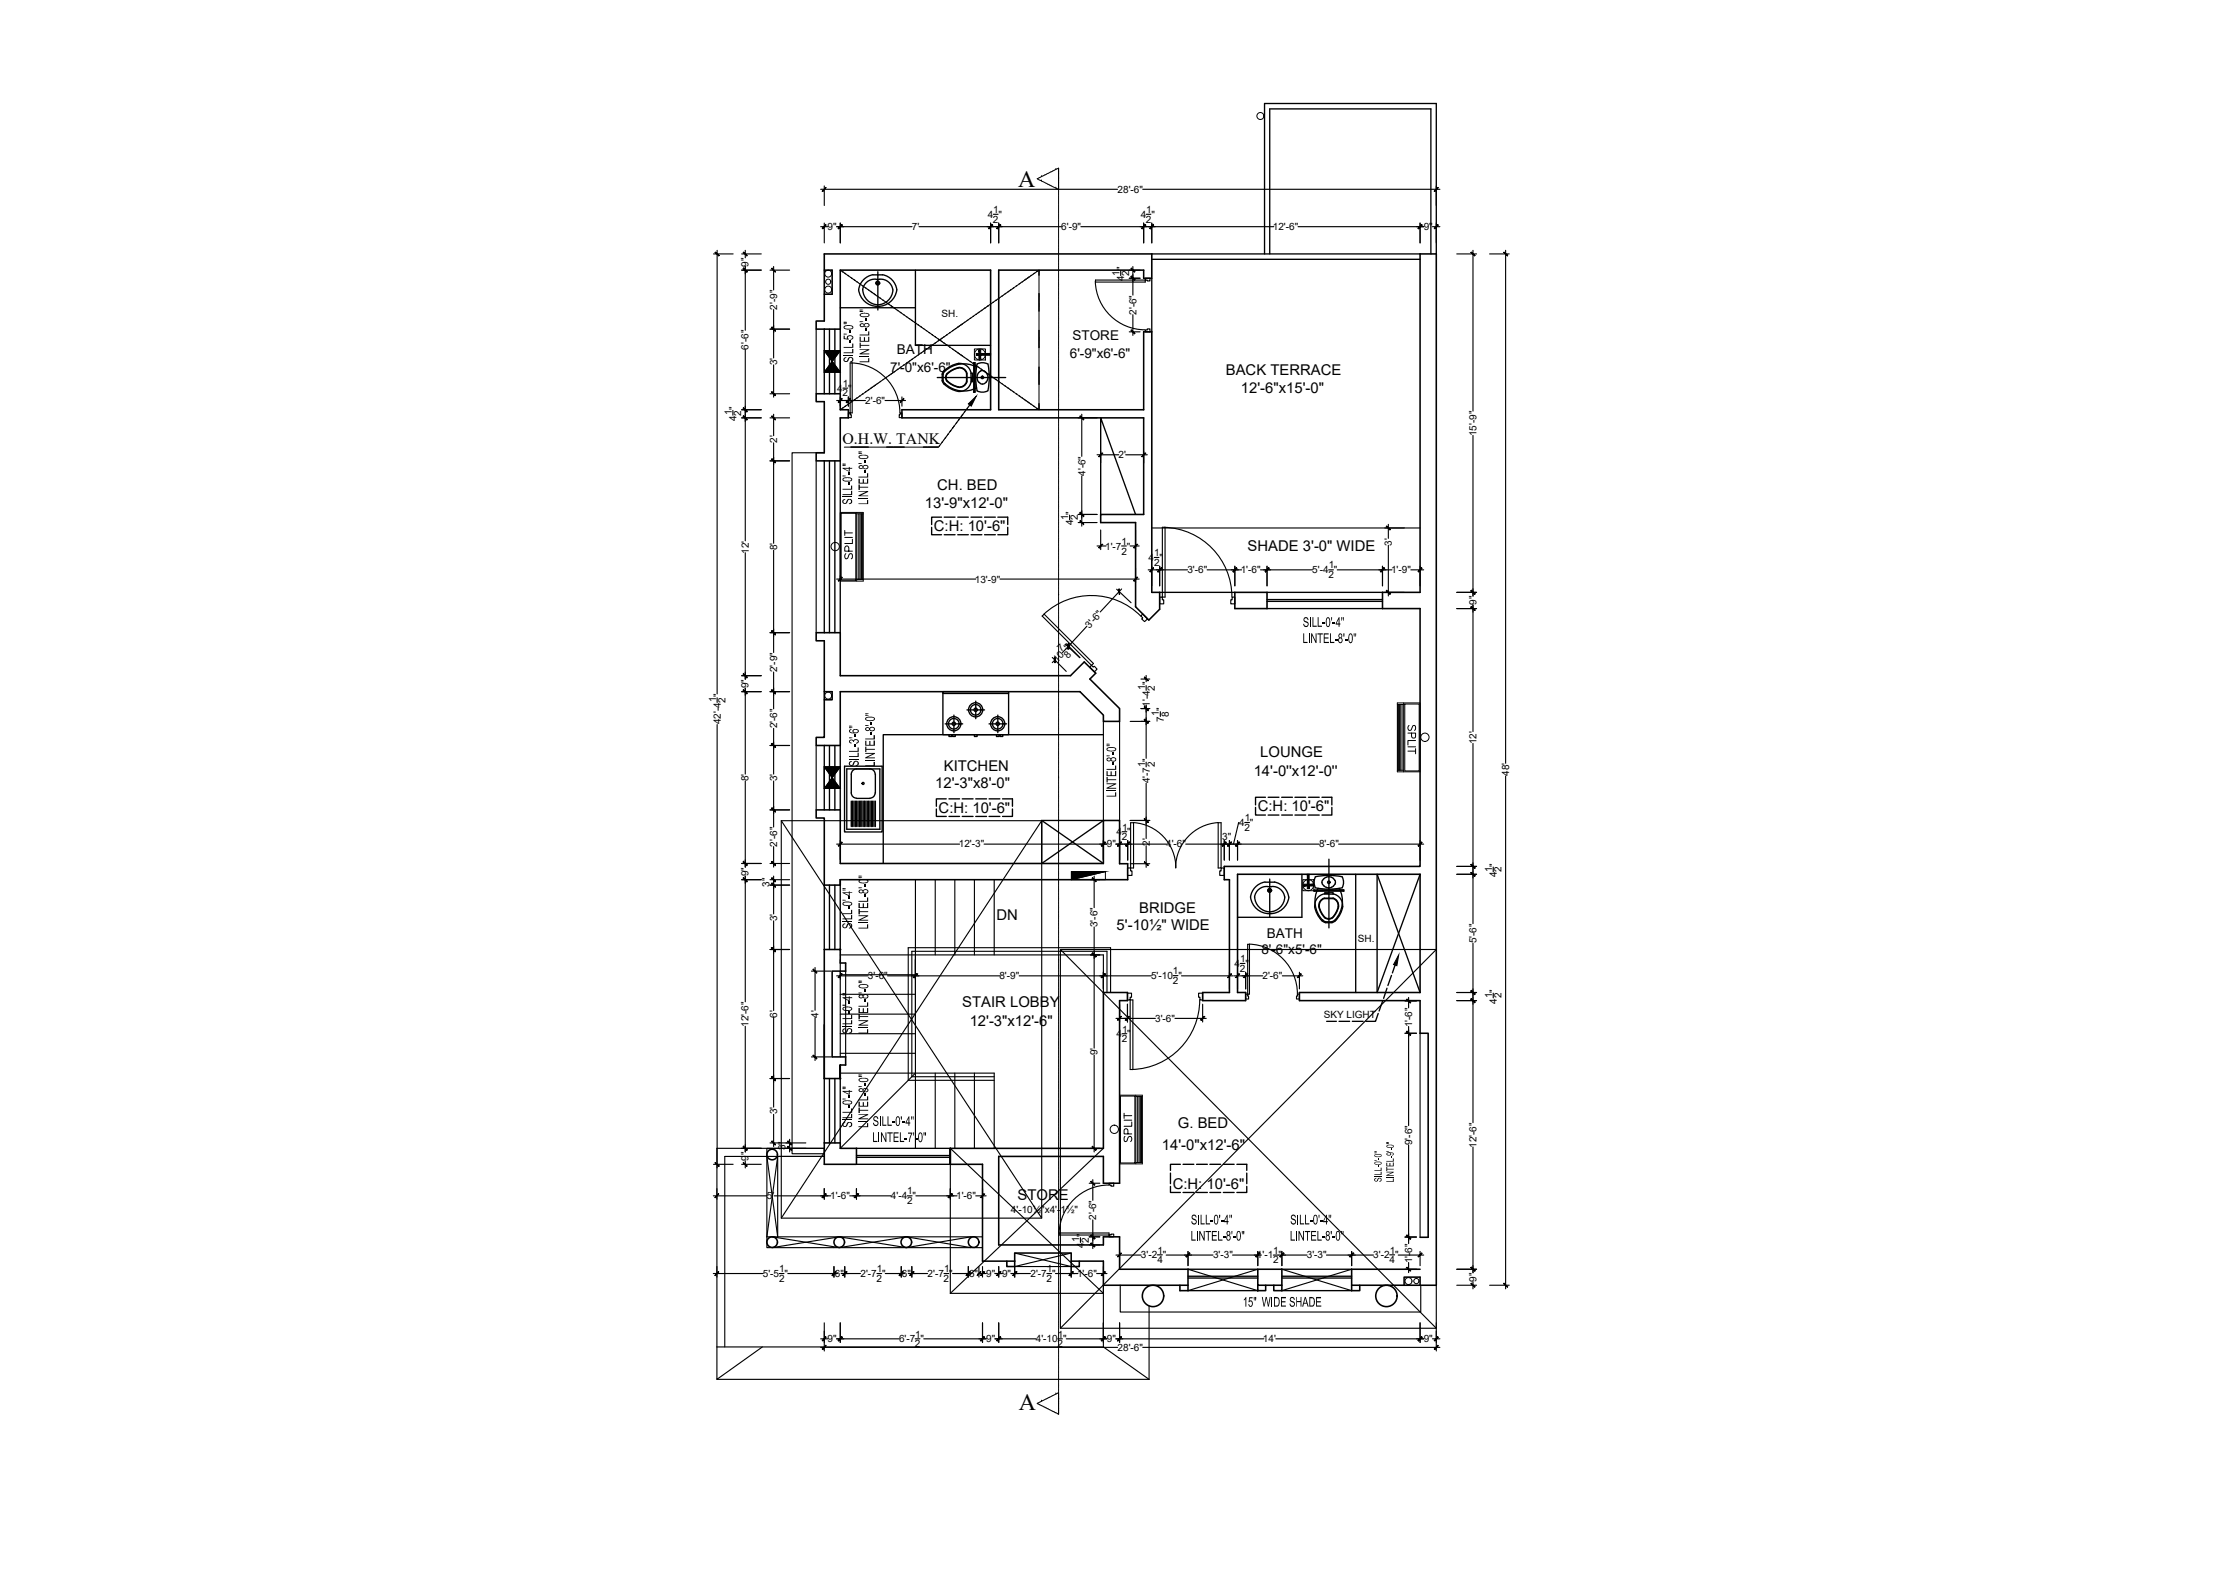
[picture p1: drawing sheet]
<svg xmlns="http://www.w3.org/2000/svg" width="420mm" height="297mm" viewBox="0 0 420 297" stroke-linecap="round" stroke-linejoin="round" font-family="sans-serif">
<defs><g id="words">
<g font-size="4.5">
<text x="191.5" y="35.2">A</text>
<text x="191.6" y="265.1">A</text>
</g>
<text font-size="3" x="158.5" y="83.4">O.H.W. TANK</text>
<g font-size="2.8">
<text x="160.5" y="68.2" transform="rotate(-90 160.5 68.2)">SILL-5'-0&quot;</text>
<text x="163.5" y="68.2" transform="rotate(-90 163.5 68.2)">LINTEL-8'-0&quot;</text>
<text x="230.5" y="70.5">BACK TERRACE</text>
<text x="233.4" y="73.9">12'-6&quot;x15'-0&quot;</text>
<text x="160.3" y="94.9" transform="rotate(-90 160.3 94.9)">SILL-0'-4&quot;</text>
<text x="163.3" y="94.9" transform="rotate(-90 163.3 94.9)">LINTEL-8'-0&quot;</text>
<text x="173.9" y="95.5">13'-9&quot;x12'-0&quot;</text>
<text x="176.3" y="92.2">CH. BED</text>
<text x="175.6" y="99.8">C:H: 10'-6&quot;</text>
<text x="234.7" y="103.6">SHADE 3'-0&quot; WIDE</text>
<text x="245" y="117.8">SILL-0'-4&quot;</text>
<text x="245" y="120.9">LINTEL-8'-0&quot;</text>
<text x="237" y="142.3">LOUNGE</text>
<text x="161.5" y="144.1" transform="rotate(-90 161.5 144.1)">SILL-3'-6&quot;</text>
<text x="164.5" y="144.2" transform="rotate(-90 164.5 144.2)">LINTEL-8'-0&quot;</text>
<text x="175.9" y="148.2">12'-3&quot;x8'-0&quot;</text>
<text x="177.5" y="145">KITCHEN</text>
<text x="209.9" y="149.9" transform="rotate(-90 209.9 149.9)">LINTEL-8'-0&quot;</text>
<text x="235.8" y="145.9">14'-0''x12'-0''</text>
<text x="176.5" y="152.8">C:H: 10'-6&quot;</text>
<text x="236.6" y="152.5">C:H: 10'-6&quot;</text>
<text x="187.4" y="173">DN</text>
<text x="214.2" y="171.6">BRIDGE</text>
<text x="160.3" y="174.7" transform="rotate(-90 160.3 174.7)">SILL-0'-4&quot;</text>
<text x="163.3" y="174.7" transform="rotate(-90 163.3 174.7)">LINTEL-8'-0&quot;</text>
<text x="210" y="174.9">5'-10½&quot; WIDE</text>
<text x="181" y="189.3">STAIR LOBBY</text>
<text x="160.3" y="194.4" transform="rotate(-90 160.3 194.4)">SILL-0'-4&quot;</text>
<text x="163.3" y="194.4" transform="rotate(-90 163.3 194.4)">LINTEL-8'-0&quot;</text>
<text x="182.4" y="192.9">12'-3&quot;x12'-6&quot;</text>
<text x="160.3" y="212" transform="rotate(-90 160.3 212)">SILL-0'-4&quot;</text>
<text x="163.3" y="212.1" transform="rotate(-90 163.3 212.1)">LINTEL-8'-0&quot;</text>
<text x="164.1" y="214.7">LINTEL-7'-0&quot;</text>
<text x="164.1" y="211.7">SILL-0'-4&quot;</text>
<text x="221.5" y="212">G. BED</text>
<text x="218.5" y="216.1">14'-0&quot;x12'-6&quot;</text>
<text x="191.4" y="225.5">STORE</text>
<text x="220.6" y="223.5">C:H: 10'-6&quot;</text>
<text x="223.9" y="233.2">LINTEL-8'-0&quot;</text>
<text x="224" y="230.2">SILL-0'-4&quot;</text>
<text x="242.6" y="233.2">LINTEL-8'-0&quot;</text>
<text x="242.7" y="230.2">SILL-0'-4&quot;</text>
<text x="233.7" y="245.6">15&quot; WIDE SHADE</text>
</g>
<g font-size="2.5">
<text x="201.7" y="64">STORE</text>
<text x="167.4" y="69.9">7'-0&quot;x6'-6&quot;</text>
<text x="168.7" y="66.5">BATH</text>
<text x="201.2" y="67.3">6'-9&quot;x6'-6&quot;</text>
<text x="237.2" y="179.4">8'-6&quot;x5'-6&quot;</text>
<text x="238.3" y="176.4">BATH</text>
</g>
<g font-size="2.1">
<text x="259.8" y="222.2" transform="rotate(-90 259.8 222.2)">SILL-0'-0&quot;</text>
<text x="262.1" y="222.3" transform="rotate(-90 262.1 222.3)">LINTEL-9'-0&quot;</text>
</g>
<g font-size="1.9">
<text x="185.8" y="41">4 &quot;</text>
<text x="186.7" y="41.9">2</text>
<text x="186.8" y="40.1">1</text>
<text x="210.2" y="36.3">28'-6&quot;</text>
<text x="214.5" y="41">4 &quot;</text>
<text x="215.5" y="41.9">2</text>
<text x="215.6" y="40.1">1</text>
<text x="155.7" y="43.3">9&quot;</text>
<text x="171.5" y="43.3">7'</text>
<text x="199.6" y="43.3">6'-9&quot;</text>
<text x="239.4" y="43.3">12'-6&quot;</text>
<text x="267.8" y="43.3">9&quot;</text>
<text x="140.8" y="50.1" transform="rotate(-90 140.8 50.1)">9&quot;</text>
<text x="210.5" y="51.8" transform="rotate(-90 210.5 51.8)">1</text>
<text x="211.5" y="52.9" transform="rotate(-90 211.5 52.9)">4 &quot;</text>
<text x="212.3" y="51.8" transform="rotate(-90 212.3 51.8)">2</text>
<text x="146.1" y="58.2" transform="rotate(-90 146.1 58.2)">2'-9&quot;</text>
<text x="177.1" y="59.7">SH.</text>
<text x="213.7" y="59.2" transform="rotate(-90 213.7 59.2)">2'-6&quot;</text>
<text x="140.8" y="65.8" transform="rotate(-90 140.8 65.8)">6'-6&quot;</text>
<text x="146.1" y="68.7" transform="rotate(-90 146.1 68.7)">3'</text>
<text x="157.5" y="73.6">4</text>
<text x="158.5" y="74.5">2</text>
<text x="158.5" y="72.8">1</text>
<text x="159.5" y="73.6">&quot;</text>
<text x="162.7" y="75.9">2'-6&quot;</text>
<text x="137.6" y="78" transform="rotate(-90 137.6 78)">1</text>
<text x="138.5" y="79.1" transform="rotate(-90 138.5 79.1)">4 &quot;</text>
<text x="139.4" y="78.1" transform="rotate(-90 139.4 78.1)">2</text>
<text x="146.2" y="83.3" transform="rotate(-90 146.2 83.3)">2'</text>
<text x="277.7" y="82" transform="rotate(-90 277.7 82)">15'-9&quot;</text>
<text x="204.1" y="89.5" transform="rotate(-90 204.1 89.5)">4'-6&quot;</text>
<text x="210.4" y="86.2">2'</text>
<text x="200.9" y="97.8" transform="rotate(-90 200.9 97.8)">1</text>
<text x="201.8" y="98.8" transform="rotate(-90 201.8 98.8)">4 &quot;</text>
<text x="202.7" y="97.8" transform="rotate(-90 202.7 97.8)">2</text>
<text x="140.8" y="104.1" transform="rotate(-90 140.8 104.1)">12'</text>
<text x="146.1" y="103.5" transform="rotate(-90 146.1 103.5)">8'</text>
<text x="207.9" y="103.3">1'-7 &quot;</text>
<text x="210.9" y="104.3">2</text>
<text x="210.9" y="102.4">1</text>
<text x="216" y="105.5">4</text>
<text x="217" y="106.4">2</text>
<text x="217.1" y="104.6">1</text>
<text x="218.1" y="105.5">&quot;</text>
<text x="223.3" y="107.8">3'-6&quot;</text>
<text x="233.3" y="107.8">1'-6&quot;</text>
<text x="246.8" y="107.8">5'-4 &quot;</text>
<text x="249.9" y="106.9">1</text>
<text x="261.6" y="107.8">1'-9&quot;</text>
<text x="261.7" y="102.6" transform="rotate(-90 261.7 102.6)">3'</text>
<text x="183.3" y="109.5">13'-9&quot;</text>
<text x="249.9" y="108.7">2</text>
<text x="277.7" y="113.7" transform="rotate(-90 277.7 113.7)">9&quot;</text>
<text x="204.9" y="118.2" transform="rotate(-47 204.9 118.2)">3'-6&quot;</text>
<text x="198.8" y="124.6" transform="rotate(-45 198.8 124.6)">10</text>
<text x="199.6" y="122.6" transform="rotate(-43 199.6 122.6)">7</text>
<text x="200.9" y="123.9" transform="rotate(-47 200.9 123.9)">8</text>
<text x="201" y="122.5" transform="rotate(-47 201 122.5)">&quot;</text>
<text x="140.8" y="129.4" transform="rotate(-90 140.8 129.4)">9&quot;</text>
<text x="146.1" y="126.4" transform="rotate(-90 146.1 126.4)">2'-9&quot;</text>
<text x="215.3" y="129.8" transform="rotate(-90 215.3 129.8)">1</text>
<text x="217.2" y="129.8" transform="rotate(-90 217.2 129.8)">2</text>
<text x="134.7" y="132.1" transform="rotate(-90 134.7 132.1)">1</text>
<text x="135.6" y="136.2" transform="rotate(-90 135.6 136.2)">42'-4 &quot;</text>
<text x="136.4" y="132.1" transform="rotate(-90 136.4 132.1)">2</text>
<text x="146.1" y="136.9" transform="rotate(-90 146.1 136.9)">2'-6&quot;</text>
<text x="216.2" y="132.8" transform="rotate(-90 216.2 132.8)">1'-4 &quot;</text>
<text x="218" y="134.7" transform="rotate(-90 218 134.7)">1</text>
<text x="218.9" y="135.7" transform="rotate(-90 218.9 135.7)">7 &quot;</text>
<text x="219.8" y="134.8" transform="rotate(-90 219.8 134.8)">8</text>
<text x="277.7" y="139.9" transform="rotate(-90 277.7 139.9)">12'</text>
<text x="140.8" y="146.9" transform="rotate(-90 140.8 146.9)">8'</text>
<text x="146.1" y="146.9" transform="rotate(-90 146.1 146.9)">3'</text>
<text x="215.3" y="144.2" transform="rotate(-90 215.3 144.2)">1</text>
<text x="216.2" y="147.3" transform="rotate(-90 216.2 147.3)">4'-7 &quot;</text>
<text x="217.2" y="144.3" transform="rotate(-90 217.2 144.3)">2</text>
<text x="283.8" y="145.9" transform="rotate(-90 283.8 145.9)">48'</text>
<text x="233" y="155.3">4 &quot;</text>
<text x="234.1" y="154.4">1</text>
<text x="146.1" y="159.2" transform="rotate(-90 146.1 159.2)">2'-6&quot;</text>
<text x="180.3" y="159.3">12'-3&quot;</text>
<text x="208.2" y="159.3">9&quot;</text>
<text x="210" y="157">4</text>
<text x="211" y="157.9">2</text>
<text x="211" y="156.2">1</text>
<text x="212" y="157">&quot;</text>
<text x="216.2" y="159" transform="rotate(-90 216.2 159)">2'</text>
<text x="219.3" y="159.3">4'-6&quot;</text>
<text x="229.9" y="157.9">3&quot;</text>
<text x="234.1" y="156.2">2</text>
<text x="248.1" y="159.3">8'-6&quot;</text>
<text x="140.8" y="164.7" transform="rotate(-90 140.8 164.7)">9&quot;</text>
<text x="144.7" y="166.7" transform="rotate(-90 144.7 166.7)">3&quot;</text>
<text x="280.6" y="163.9" transform="rotate(-90 280.6 163.9)">1</text>
<text x="281.5" y="165" transform="rotate(-90 281.5 165)">4 &quot;</text>
<text x="282.4" y="163.9" transform="rotate(-90 282.4 163.9)">2</text>
<text x="146.1" y="173.2" transform="rotate(-90 146.1 173.2)">3'</text>
<text x="206.4" y="174.3" transform="rotate(-90 206.4 174.3)">3'-6&quot;</text>
<text x="255.4" y="177.1">SH.</text>
<text x="277.7" y="177.4" transform="rotate(-90 277.7 177.4)">5'-6&quot;</text>
<text x="163.2" y="184.1">3'-6&quot;</text>
<text x="188" y="184.1">8'-9&quot;</text>
<text x="216.5" y="184.1">5'-10 &quot;</text>
<text x="220.6" y="185">2</text>
<text x="220.6" y="183.2">1</text>
<text x="232.2" y="181.8">4</text>
<text x="233.2" y="182.7">2</text>
<text x="233.3" y="180.9">1</text>
<text x="234.2" y="181.8">&quot;</text>
<text x="237.4" y="184.1">2'-6&quot;</text>
<text x="146.1" y="191.3" transform="rotate(-90 146.1 191.3)">6'</text>
<text x="153.9" y="191.3" transform="rotate(-90 153.9 191.3)">4'</text>
<text x="249" y="191.4">SKY LIGHT</text>
<text x="280.6" y="187.6" transform="rotate(-90 280.6 187.6)">1</text>
<text x="281.5" y="188.7" transform="rotate(-90 281.5 188.7)">4 &quot;</text>
<text x="282.4" y="187.7" transform="rotate(-90 282.4 187.7)">2</text>
<text x="140.8" y="193.1" transform="rotate(-90 140.8 193.1)">12'-6&quot;</text>
<text x="210" y="195">4</text>
<text x="211" y="195.9">2</text>
<text x="211" y="194.1">1</text>
<text x="212" y="195">&quot;</text>
<text x="217.3" y="192.1">3'-6&quot;</text>
<text x="265.6" y="193.2" transform="rotate(-90 265.6 193.2)">1'-6&quot;</text>
<text x="206.4" y="198.4" transform="rotate(-90 206.4 198.4)">9'</text>
<text x="146.1" y="209.5" transform="rotate(-90 146.1 209.5)">3'</text>
<text x="265.6" y="215.3" transform="rotate(-90 265.6 215.3)">9'-6&quot;</text>
<text x="277.7" y="215.8" transform="rotate(-90 277.7 215.8)">12'-6&quot;</text>
<text x="140.8" y="218.3" transform="rotate(-90 140.8 218.3)">9&quot;</text>
<text x="147.7" y="216.2" transform="rotate(-90 147.7 216.2)">3&quot;</text>
<text x="144.2" y="225.5">5'</text>
<text x="156.1" y="225.5">1'-6&quot;</text>
<text x="167.6" y="225.5">4'-4 &quot;</text>
<text x="170.6" y="226.4">2</text>
<text x="170.6" y="224.6">1</text>
<text x="179.8" y="225.5">1'-6&quot;</text>
<text x="190.1" y="228">4'-10½&quot;x4'-1½&quot;</text>
<text x="203" y="233.6" transform="rotate(-90 203 233.6)">1</text>
<text x="203.9" y="232.6" transform="rotate(-90 203.9 232.6)">&quot;</text>
<text x="204.8" y="233.6" transform="rotate(-90 204.8 233.6)">2</text>
<text x="206.2" y="229.3" transform="rotate(-90 206.2 229.3)">2'-6&quot;</text>
<text x="146.6" y="239.2">1</text>
<text x="164.9" y="239.2">1</text>
<text x="177.5" y="239.2">1</text>
<text x="196.9" y="239.2">1</text>
<text x="203.9" y="234.6" transform="rotate(-90 203.9 234.6)">4</text>
<text x="214.6" y="236.6">3'-2 &quot;</text>
<text x="217.7" y="235.7">1</text>
<text x="217.7" y="237.5">4</text>
<text x="228.1" y="236.6">3'-3&quot;</text>
<text x="236.4" y="236.6">1'-1 &quot;</text>
<text x="239.4" y="237.5">2</text>
<text x="239.5" y="235.7">1</text>
<text x="245.8" y="236.6">3'-3&quot;</text>
<text x="258.3" y="236.6">3'-2 &quot;</text>
<text x="261.3" y="237.5">4</text>
<text x="261.4" y="235.7">1</text>
<text x="265.6" y="237.5" transform="rotate(-90 265.6 237.5)">1'-6&quot;</text>
<text x="143.5" y="240.1">5'-5 &quot;</text>
<text x="146.5" y="241">2</text>
<text x="157" y="240.1">6&quot;</text>
<text x="161.8" y="240.1">2'-7 &quot;</text>
<text x="164.8" y="241">2</text>
<text x="169.6" y="240.1">6&quot;</text>
<text x="174.5" y="240.1">2'-7 &quot;</text>
<text x="177.5" y="241">2</text>
<text x="182.2" y="240.1">6&quot;</text>
<text x="185.5" y="240.1">9&quot; 9&quot;</text>
<text x="193.8" y="240.1">2'-7 &quot;</text>
<text x="196.8" y="241">2</text>
<text x="202.6" y="240.1">1'-6&quot;</text>
<text x="277.7" y="240.9" transform="rotate(-90 277.7 240.9)">9&quot;</text>
<text x="172.1" y="251.5">1</text>
<text x="198.9" y="251.5">1</text>
<text x="155.7" y="252.4">9&quot;</text>
<text x="169.1" y="252.4">6'-7 &quot;</text>
<text x="172.1" y="253.3">2</text>
<text x="185.5" y="252.4">9&quot;</text>
<text x="194.8" y="252.4">4'-10 &quot;</text>
<text x="198.9" y="253.3">2</text>
<text x="208.2" y="252.4">9&quot;</text>
<text x="210.2" y="254">28'-6&quot;</text>
<text x="237.5" y="252.4">14'</text>
<text x="267.8" y="252.4">9&quot;</text>
</g>
</g></defs>
<!-- layer: fixtures -->
<g fill="none" stroke="#000" stroke-width=".25">
<path d="M158 57.9h14.2M164.2 51.6a3.3 3.3 0 0 0-2.7 2.9 3.6 3.6 0 0 0 3.6 3.1 3.6 3.6 0 0 0 3.6-3.1 3.3 3.3 0 0 0-2.7-2.9M164.2 51.7h1.8M164.7 52.5a2.19 2.19 0 0 0-2.2 1.2 2.19 2.19 0 0 0 .4 2.5 2.81 2.81 0 0 0 3.1 .9 2.81 2.81 0 0 0 1.9-2.6M164.8 52.5h.7M164.8 53.2h.7M165.1 51.1v7.2M165.4 52.5a2.31 2.31 0 0 1 2.5 2M172.2 50.8v14.1h14.1M176.3 71h12.8M177.2 71.6l.3 .6M177.2 70.3v1.3"/>
<path d="M177.3 71.5l.3 .6M177.4 70.3v1.3M177.5 69.7l-.3 .6M177.5 69.8a4.6 4.6 0 0 1 3.3-1.5 2.22 2.22 0 0 1 1.8 1.8M177.5 72.2l.1 .1M177.6 72.2l1.2 .9 1.4 .5M177.6 69.9l-.3 .5M177.7 72.1l.1 .1M177.7 72.1a5.1 5.1 0 0 0 6 .8M178.1 70.2l-.3 .8 .3 .7M178.1 71.7l1.2 .8 .9 .3M178.2 70.3l-.3 .7 .3 .6"/>
<path d="M178.2 71.6l1.1 .8 .9 .3M180.2 69.1l-1.3 .5-.8 .6M180.2 69.2l-1.3 .5-.7 .6M180.3 69.2a1.38 1.38 0 0 1 1.5 1v1.6a1.38 1.38 0 0 1-1.6 .9M180.3 69.1a1.46 1.46 0 0 1 1.5 1M181.9 70.2l-.1 1.6a1.46 1.46 0 0 1-1.6 1M182.6 70.2h.3v1.6h-.3zM182.6 71.8a2.22 2.22 0 0 1-2.4 1.8M183.1 68.2h.2v5.5h-.2M183.1 68.2v5.5M183.4 68.2v5.5M183.7 69a5.1 5.1 0 0 0-6 .8"/>
<path d="M183.9 70.5l-.1 .6 .3 .7M184.1 70.1l-.3 .4M184.1 71.8l.3 .3M184.1 70.1a.89 .89 0 0 1 .9-.4 .89 .89 0 0 1 .7 .8M184.4 72.1h.7M185.5 71.8l-.3 .3M185.7 71.4l-.2 .5M185.7 70.5v1M185.8 68.4a2.18 2.18 0 0 0-2 0l-.3 2.2 .3 2.9a2.08 2.08 0 0 0 2 0M185.8 68.4l.2 2.9-.2 2.2M177.3 130h12.4v8.1h-12.4zM177.3 130.4h12.4"/>
<path d="M177.8 136.1h3.3M178.5 138.1v.4h.5v-.4M179.2 138.1v.4h.5v-.4M179.4 134.4v3.3M181.9 133.5h3.3M183.3 138.1v.4h.5v-.4M183.5 131.8v3.3M186 136.1h3.3M187.4 138.1v.4h.5v-.4M187.7 134.4v3.3M188.1 138.1v.4h.5v-.4M207.5 138.1h-41.4v24.2"/>
<path d="M158.8 144h7.1v12.4h-7.1zM159.3 144.6h6.2v11.3h-6.2zM160.1 150.6v4.8M160.1 149.1a.99 .99 0 0 0 1 1M160.4 150.6v4.8M160.6 150.6v4.8M160.9 150.6v4.8M161.1 144.6a.99 .99 0 0 0-1 .9v3.6M161.1 150.1h2.5M161.1 150.6v4.8M161.4 150.6v4.8M161.6 150.6v4.8"/>
<path d="M161.9 150.6v4.8M162.1 150.6v4.8M162.3 150.6v4.8M162.6 150.6v4.8M162.9 150.6v4.8M163.1 150.6v4.8M163.4 150.6v4.8M163.6 144.6a.99 .99 0 0 1 1 .9v3.6M163.6 150.6v4.8M163.9 150.6v4.8M164.1 150.6v4.8M164.4 150.6v4.8"/>
<path d="M164.6 149.1a.99 .99 0 0 1-1 1M164.6 150.6v4.8M195.9 154.2h11.6l-11.6 8.1zM195.9 154.2l11.6 8.1M237.9 165.8a3.3 3.3 0 0 0-2.7 2.9 3.7 3.7 0 0 0 3.6 3.1 3.7 3.7 0 0 0 3.6-3.1M237.9 165.8h1.8M238.4 166.7a2.31 2.31 0 0 0-2.5 2M238.5 166.7h.7M238.5 167.4h.7M238.8 165.3v7.2M239.1 166.7a2.31 2.31 0 0 1 2.5 2M239.7 165.8a3.3 3.3 0 0 1 2.7 2.9"/>
<path d="M241.6 168.6a2.83 2.83 0 0 1-2.8 2.8 2.83 2.83 0 0 1-2.8-2.8M244.9 164.4v8.1h-12.2M247.1 167.5h5.6M247.2 170.4l.5 1.4 .9 1.3M247.4 164.8l2.1-.2 2.9 .2a2.19 2.19 0 0 1 0 2.1M247.4 164.9a2.14 2.14 0 0 0 0 2M247.9 167a5.1 5.1 0 0 0 .8 6M248.6 173.1h.1M248.7 173.1l.6 .4M248.7 166.2l.3 .4M248.8 173h.1M248.8 173l.5 .3"/>
<path d="M249 166.6a1.39 1.39 0 0 0 1.4 .2M249.1 168.8a1.62 1.62 0 0 0-.8 2.6l.8 1.1M249.1 168a2.22 2.22 0 0 0-1.8 2.4M249.1 168.9a1.53 1.53 0 0 0-.7 2.4l.2 .4a1.38 1.38 0 0 0 1.3 1M249.1 168.9h1.6M249.1 172.5l.8 .3M249.3 173.3h1.2M249.4 164.9a1.04 1.04 0 0 0-.7 1.3M249.9 167.8h-.8v.3h.8M249.9 161.5v12.9M249.9 167.8h.8v.3h-.8M250.4 164.9l.4 .3"/>
<path d="M250.4 164.9h-1M250.6 172.5l-.7 .3M250.7 168a2.22 2.22 0 0 1 1.8 2.4M250.7 168.9a1.38 1.38 0 0 1 1 1.5M250.7 168.8a1.46 1.46 0 0 1 1 1.6M250.8 165.2l.2 .3M250.8 166.6l-.4 .2M251 173l-.5 .3M251 166.2l-.2 .4M251.1 165.5v.7M251.2 173l-.7 .5h-1.2M251.7 170.4a2.57 2.57 0 0 1-1.8 2.3"/>
<path d="M251.8 170.4l-.6 1.4-.5 .7M251.9 167a5.1 5.1 0 0 1-.8 5.9M252.5 166.9l-2.2 .3-2.9-.3M252.5 170.4l-.4 1.4-.9 1.3M252.7 167.4h-5.6M252.7 167.3h-5.6v.3M252.7 167.3v.3M255 164.4v22.2M267.1 164.4l-8.1 22.2v-22.2l8.1 22.2"/>
<circle cx="165.1" cy="53.2" r=".36"/>
<circle cx="165.1" cy="53.2" r=".28"/>
<circle cx="184.8" cy="71" r=".23"/>
<circle cx="179.4" cy="136.1" r="1.33"/>
<circle cx="179.4" cy="136.1" r=".99"/>
<circle cx="179.4" cy="136.1" r=".32"/>
<circle cx="183.5" cy="133.4" r="1.33"/>
<circle cx="183.5" cy="133.4" r=".99"/>
<circle cx="183.5" cy="133.4" r=".32"/>
<circle cx="187.6" cy="136.1" r="1.33"/>
<circle cx="187.6" cy="136.1" r=".99"/>
<circle cx="187.6" cy="136.1" r=".32"/>
<circle cx="162.3" cy="147.3" r=".19"/>
<circle cx="238.8" cy="167.4" r=".28"/>
<circle cx="238.8" cy="167.4" r=".36"/>
<circle cx="249.9" cy="165.9" r=".23"/>
</g>
<!-- layer: WALL -->
<g fill="none" stroke="#000" stroke-width=".3">
<path d="M155 47.7h61.6v4.6h-1.5v-1.5h-27.3v26.2h27.3v-14.6h1.5v49h1.5v3.1l-2 2.1-2.5-2.5v-15.9h-6.6v-1.5h8.1v-18.1h-45.5v-1.6h16.7v-26.2h-28.3v11.1h-4.5v-1.5h1.5zM155 50.8h1.5v4.5h-1.5M153.5 74h4.5v3h1.6v1.6h-1.6v8h-4.5v-1.5h1.5v-9.6h-1.5zM153.5 118.9h4.5v8.1h43.3l2.6-2.6 2.2 2.2-1.1 1.1 5.6 5.5v2.4h-3.1v-1.2l-4.4-4.4h-45.1v10.2h-4.5v-1.6h1.5v-18.1h-1.5zM232.2 111.4h6.1v3h-6.1zM155 130h1.5v1.6h-1.5M158 165.4h54.1v-3h-1.5v-8.2h-3.1v8.1h-49.5v-10h-4.5v1.5h1.5v12.6h3M155 214.9h3v1h3.1v3h-6.1zM158 200.2v2.6v-2.6M158 200.2h1v-1.5h-2.5v-16.1h2.5v-1.6h-1v-2.5h-3v24.3h3M178.7 215.9v3v-3M178.7 215.9h28.8v-29.3h4.5v1.5h-1.4v34.3h-3.1v-5h-19.7v16.6h19.7v-1.5h3.1v6.1h12.8v4h-1.5v-1"/>
<path d="M178.7 218.9h6.1v18.2h6M189.4 237.1v1h1.4v-1M190.8 237.1v-1.5h10.7v1.5M201.5 237.1v1h1.5v-1M201.5 237.1h6v4.5h15.9M236.6 238.6h4.5v3h-4.5zM267.1 238.6h-12.9v4h1.5v-1M267.1 232.6h1.5v-38.3h-1.5v-6.2h-22.7v-1.5h22.7v-22.2h-34.4v22.2h1.6v1.5h-8.1v-1.5h5v-21.2h-.9v-2.5h36.8v-48.5h-7.1v-3h7.1v-63.7h3v193.9h-15.9M236.6 241.6v1h1.4v-1M239.6 241.6v1h1.5v-1M264.1 241.6v-1.5h3v1.5"/>
<circle cx="145.2" cy="217" r=".99"/>
<circle cx="145.2" cy="233.5" r=".99"/>
<circle cx="157.8" cy="233.5" r=".99"/>
<circle cx="170.5" cy="233.5" r=".99"/>
<circle cx="183.1" cy="233.5" r=".99"/>
<circle cx="216.9" cy="243.6" r="2.01"/>
<circle cx="260.8" cy="243.6" r="2.01"/>
</g>
<!-- layer: DASHED -->
<g fill="none" stroke="#000" stroke-width=".21">
<path d="M153.5 61.9v12.1M153.5 86.6v32.3M155 85.1h-6v131.8h6M216.6 99.3h50.5M207.5 135.6v18.6M210.6 135.6v18.6M146.9 154.3l49 74.7v-74.7l-49 74.7M153.5 140.2v12.1M195.9 154.3h-49v74.7h49M199.4 178.5v71.2h70.7v-8.1M158 182.6v16.1M267.1 194.3v38.3"/>
<path d="M144.2 217.4v-1.5h10.8v1.5h-8.7M144.2 217.4l2.1 15.1v-15.1M144.2 217.4v15.1M146.3 217.4l-2.1 15.1M207.5 215.9l-28.8 27.2M144.2 232.5v2.1h40.6M144.2 232.5h40.6M145.2 232.5l12.7 2.1 12.6-2.1 12.1 2.1M182.6 232.5l-12.1 2.1-12.6-2.1-12.7 2.1M190.8 235.6l10.7 2.5M201.5 235.6l-10.7 2.5M223.4 238.6l13.2 4"/>
<path d="M236.6 238.6l-13.2 4M241.1 238.6l13.1 4M254.2 238.6l-13.1 4M178.7 243.1h28.8M178.7 243.1v-27.2l28.8 27.2M199.4 249.7l70.7-71.2h-70.7l70.7 71.2M207.5 241.6v1.5M210.7 241.6v5.1h56.5v-5.1"/>
</g>
<!-- layer: stair -->
<g fill="none" stroke="#000" stroke-width=".21">
<path d="M158 179.5h49.5v7.1M172.2 165.4v50.5M175.9 165.4v14.1M179.6 165.4v14.1M183.3 165.4v14.1M187 165.4v14.1M158 198h14.2M158 194.3h14.2M158 190.7h14.2M158 186.9h14.2M158 183.2h14.2M159 182.6v16.1"/>
<path d="M208.2 186.6v-7.8h-36.7v23.6h15.5M208.9 186.6v-8.4h-38.1v24.9h16.2M155 215.9h-20.2v37.3M155 217.4h-18.7v35.8M158 201.7h29v14.2M172.2 201.7l-14.2 14.2M175.9 201.7v14.2M179.6 201.7v14.2M183.3 201.7v14.2M190.8 238.1h10.7M134.8 253.2h72.7l8.6 6.1M134.8 253.2v6.1l8.6-6.1"/>
<path d="M134.8 259.3h81.3M207.5 241.6v11.6M216.1 245.5v13.8"/>
</g>
<!-- layer: win -->
<g fill="none" stroke="#000" stroke-width=".25">
<path d="M216.6 47.7h50.5M216.6 48.8h50.5M216.6 52.3v10.1M237.8 47.7v-28.2h32.3v28.2M238.8 47.7v-27.2h30.3v27.2M155 61.9v12.1M156 61.9v12.1M157 61.9v12.1M158 61.9v12.1M155 86.6v32.3M156 86.6v32.3M157 86.6v32.3"/>
<path d="M158 86.6v32.3M207 96.7v-18.1l6.6 18.1M218.1 111.4h14.1M238.3 112.7h21.7M238.3 114.4h21.7M238.3 111.4h21.7M238.3 113.1h21.7M155 140.2v12.1M156 140.2v12.1M157 140.2v12.1M158 140.2v12.1M155 166.4v12.1"/>
<path d="M156 166.4v12.1M157 166.4v12.1M158 166.4v12.1M155 202.8v12.1M156 202.8v12.1M157 202.8v12.1M158 202.8v12.1M161.1 218.9h17.6M161.1 215.9h17.6M161.1 217.6h17.6M161.1 217.2h17.6M223.4 238.6h13.2"/>
<path d="M223.4 239.9h13.2M241.1 238.6h13.1M241.1 239.9h13.1M223.4 242.6h13.2M223.4 240.3h13.2M241.1 242.6h13.1M241.1 240.3h13.1"/>
</g>
<!-- layer: door -->
<g fill="none" stroke="#000" stroke-width=".21">
<path d="M206 52.9a9.4 9.4 0 0 0 9.4 9.1M206 52.6h9.8v.2h.5v-.5h-.9v.7h-9.4zM159.9 68.2v9.8h.2v.5h-.5v-.9h.7v-9.4M160.2 68.2a9.4 9.4 0 0 1 9 9.4M169.3 77.6h.3v.9h-.5v-.5h.2zM215.4 62h.4v-.2h.5v.6h-.9zM218.6 99.1h.5v13.2h-1v1.2h.8v-.7h-.3zM219 99.1a13.1 13.1 0 0 1 12.7 13.1M196 115.8l.4-.3 9.3 9.2-.8 .7 .9 .9 .5-.5-.5-.5-.2 .1zM196.3 115.5a13.1 13.1 0 0 1 18.2 .3M214.5 115.8l.4-.4 .9 1-.5 .5-.6-.5 .2-.3zM231.7 112.3h.5v1.2h-.7v-.7h.2z"/>
<path d="M212.6 154.7h.6v8.5h-1.2v1.4h.9v-.9h-.3zM213.2 154.6a8.5 8.5 0 0 1 7.9 8.6 8.5 8.5 0 0 1 8-8.6M229.1 154.7h.6v8.5h-.6zM229.7 163.2h.6v1.4h-.9v-.9h.3zM234.7 177.5h.3v9.4h-.7v.9h.5v-.5h-.1zM234.9 177.5a9.4 9.4 0 0 1 9.1 9.4M212 186.7v1.3h1.1v13.1h-.5v-13.6h.2v-.8zM225.4 186.7h.8v1.3h-.5v-.5h-.3zM225.6 188a13.1 13.1 0 0 1-12.6 13.1M244 186.9h.4v.9h-.6v-.5h.2zM199.2 231.8h9.4v.7h.9v-.5h-.5v.2h-9.8zM208.6 222.8a9.4 9.4 0 0 0-9.4 9.1"/>
<path d="M208.6 222.4h.9v.6h-.5v-.2h-.4z"/>
</g>
<!-- layer: DASHED -->
<g fill="#000" stroke="#000" stroke-width=".19">
<circle cx="236.5" cy="242.6" r=".07"/>
<circle cx="241.1" cy="242.6" r=".07"/>
</g>
<!-- layer: DEPRESSED -->
<g fill="none" stroke="#000" stroke-width=".19">
<path d="M158 50.8l.2 .1M158.2 51h.2M158.4 51l.1 .1M158.6 51.2l.2 .1M158.8 51.3l.1 .1M159 51.5l.2 .1M159.2 51.6l.3 .2M159.5 51.8l.1 .1M159.7 51.9l.1 .1M159.8 52l.1 .1M159.9 52.1l.1 .1M160.1 52.2l.1 .1"/>
<path d="M160.2 52.3l.3 .2M160.5 52.5l.1 .1M160.6 52.6h.1M160.7 52.6h.1M160.8 52.7l.1 .1M160.9 52.8l.2 .1M161.2 53l.1 .1M161.3 53.1l.4 .2M161.8 53.4v.1M161.9 53.5l.2 .1M162.1 53.7h.1M162.3 53.7l.1 .1"/>
<path d="M162.4 53.9l.4 .2M162.9 54.2v.1M163 54.3h.1M163.1 54.3l.2 .2M163.4 54.6h.1M163.5 54.6l.1 .1M163.6 54.7l.1 .1M163.8 54.8l.1 .1M163.9 54.9h.1M164 54.9v.1M164.1 55l.2 .2M164.3 55.2l.1 .1"/>
<path d="M164.5 55.3h.1M164.5 55.3l.1 .1M164.6 55.4l.2 .1M164.8 55.5v.1M164.9 55.6l.1 .1M165.1 55.7v.1M165.2 55.8l.1 .1M165.3 55.9l.1 .1M165.4 56h.1M165.6 56.1l.1 .1M165.7 56.2l.2 .1M166 56.4l.1 .1"/>
<path d="M166.2 56.5h.1M166.3 56.6l.2 .1M166.5 56.8h.1M166.7 56.9l.1 .1M166.8 57h.1M166.9 57.1h.1M167.1 57.1l.1 .1M167.3 57.3h.1M167.4 57.3l.2 .2M167.6 57.6h.1M167.8 57.6h.1M167.8 57.6l.1 .1"/>
<path d="M167.9 57.7l.2 .2M168.2 57.9l.1 .1M168.3 58h.1M168.4 58v.1M168.4 58.1l.2 .1M168.6 58.2l.1 .1M168.7 58.3l.1 .1M168.9 58.4l.3 .2M169.2 58.6v.1M169.3 58.7h.1M169.5 58.8l.1 .1M169.6 58.9l.2 .1"/>
<path d="M169.8 59.1l.1 .1M170 59.2l.1 .1M170.1 59.3l.2 .1M170.4 59.5h.1M170.6 59.6l.2 .1M170.8 59.8h.1M170.9 59.8l.1 .1M171.1 60l.2 .1M182.3 60l-.2 .1M182.5 59.8l-.1 .1M182.7 59.8h-.2M182.9 59.6l-.2 .1"/>
<path d="M183 59.5h-.1M183.3 59.3l-.2 .1M183.4 59.2l-.1 .1M183.6 59.1l-.1 .1M183.9 58.9l-.3 .1M184 58.8l-.1 .1M184.1 58.7h-.1M184.2 58.7h.1M184.3 58.6l-.1 .1M184.5 58.4l-.2 .2M184.7 58.3l-.1 .1M184.7 58.3h.1"/>
<path d="M184.8 58.2l-.1 .1M185 58.1l-.2 .1M185.1 58l-.1 .1M185.3 57.9l-.2 .1M185.5 57.7l-.2 .2M185.6 57.6l-.1 .1M185.8 57.6h-.1M186.2 57.3l-.4 .2M186.4 57.1l-.2 .1M186.5 57.1h-.1M186.7 56.9l-.2 .1M186.9 56.8h-.1"/>
<path d="M187.3 56.5l-.4 .2M187.5 56.4l-.1 .1M187.7 56.2l-.2 .1M187.8 56.1l-.1 .1M188 56h-.1M188.1 55.9l-.1 .1M188.4 55.7l-.3 .2M188.6 55.6l-.1 .1M188.7 55.5l-.1 .1M188.8 55.4l-.1 .1M188.9 55.3l-.1 .1M189 55.3h.1"/>
<path d="M189.1 55.2l-.1 .1M189.4 55l-.3 .2M189.5 54.9l-.1 .1M189.5 54.9h.1M189.7 54.8l-.1 .1M189.8 54.7l-.1 .1M189.9 54.6l-.1 .1M190 54.6h-.1M190.2 54.4l-.1 .1M190.4 54.3l-.2 .1M190.5 54.3h-.1M190.6 54.2l-.1 .1"/>
<path d="M190.8 54l-.1 .1M191 53.9l-.2 .1M191.1 53.7v.1M191.3 53.7h-.1M191.6 53.5l-.3 .1M191.7 53.4l-.1 .1M191.9 53.2l-.1 .1M192.1 53.1l-.2 .1M192.2 53v.1M192.4 52.9h-.1M192.5 52.8l-.1 .1M192.7 52.7l-.2 .1"/>
<path d="M192.8 52.6h-.1M192.8 52.6h.1M193 52.5l-.1 .1M193.2 52.3l-.2 .2M193.3 52.2v.1M193.4 52.2h.1M193.5 52.1l-.1 .1M193.7 52l-.2 .1M193.8 51.9l-.1 .1M193.9 51.8l-.1 .1M194.1 51.7l-.1 .1M194.2 51.6l-.1 .1"/>
<path d="M194.3 51.5l-.1 .1M194.4 51.5h.1M194.6 51.3l-.1 .1M194.9 51.2l-.3 .1M195 51l-.1 .1M195.2 51h-.1M195.4 51.8v3.4M195.4 58.6v3.5M195.4 50.8l-.2 .1M195.4 50.9v.1M195.4 51.1v.1M195.4 51.3h.1"/>
<path d="M195.4 51.4v.1M195.4 51.6v.1M195.4 55.3v.1M195.4 55.4v.1M195.4 55.6v.1M195.4 55.8v.1M195.4 56h.1M195.4 56.1v.1M195.4 56.3v.1M195.4 56.5h.1M195.4 56.6v.1M195.4 56.8v.1"/>
<path d="M195.4 57v.1M195.4 57.1v.1M195.4 57.3v.1M195.4 57.5v.1M195.4 57.6v.1M195.4 57.8v.1M195.4 58v.1M195.4 58.2h.1M195.4 58.3v.1M195.4 58.5v.1M158.2 76.9l-.2 .1M158.4 76.8l-.2 .1"/>
<path d="M158.5 76.7l-.1 .1M158.8 76.5l-.2 .2M158.9 76.4l-.1 .1M159.2 76.2l-.2 .2M159.5 76l-.3 .2M159.6 75.9l-.1 .1M159.8 75.8l-.1 .1M160 75.6l-.2 .2M160.2 75.6h-.1M160.5 75.3l-.3 .2M160.6 75.3h-.1M160.6 75.2v.1"/>
<path d="M160.7 75.2h.1M160.9 75l-.1 .1M161.1 74.9l-.2 .1M161.3 74.7l-.1 .1M161.5 74.7h-.2M161.7 74.5l-.2 .1M161.8 74.4v.1M162.1 74.2l-.2 .1M162.2 74.1l-.1 .1M162.4 74l-.1 .1M162.6 73.8l-.2 .1M162.8 73.7l-.2 .1"/>
<path d="M162.9 73.6h.1M163.1 73.5l-.1 .1M163.3 73.3l-.2 .2M163.5 73.2l-.1 .1M163.6 73.1l-.1 .1M163.7 73l-.1 .1M163.9 72.9l-.1 .1M163.9 72.9h.1M164 72.8v.1M164.3 72.6l-.2 .2M164.4 72.5l-.1 .1M164.5 72.5h.1"/>
<path d="M164.6 72.5h-.1M164.8 72.2l-.2 .2M165 72.2h-.1M165.1 72v.1M165.3 72h-.1M165.4 71.9h-.1M165.5 71.8l-.1 .1M165.7 71.7h-.1M165.9 71.5l-.2 .1M166.1 71.4h-.1M166.2 71.3v.1M166.5 71.1l-.2 .1"/>
<path d="M166.6 71l-.1 .1M166.8 70.9h-.1M166.9 70.8l-.1 .1M167 70.7l-.1 .1M167.2 70.6l-.1 .1M167.3 70.5v.1M167.5 70.4l-.1 .1M167.6 70.3l-.1 .1M167.7 70.2l-.1 .1M167.8 70.2h.1M167.9 70.1l-.1 .1M168.1 69.9l-.2 .2"/>
<path d="M168.3 69.8l-.1 .1M168.3 69.8h.1M168.6 69.6l-.2 .2M168.7 69.5l-.1 .1M168.8 69.5h-.1M169.2 69.2l-.3 .2M169.2 69.2h.1M169.4 69.1l-.1 .1M169.6 68.9l-.1 .1M169.8 68.8l-.2 .1M169.9 68.7h-.1M170.1 68.6l-.1 .1"/>
<path d="M170.3 68.4l-.2 .1M170.5 68.3l-.1 .1M170.8 68.1l-.2 .1M170.9 68l-.1 .1M171 67.9l-.1 .1M171.3 60.1l.2 .1M171.3 67.7l-.2 .1M171.5 67.6l-.2 .1M171.5 60.3h.1M171.6 67.5h-.1M171.6 60.3v.1M171.6 67.5h.1"/>
<path d="M171.7 60.4l.3 .2M171.7 67.4v.1M172 67.2l-.3 .2M172 60.6l.2 .1M172.2 67.1l-.2 .1M172.2 60.7l.1 .1M172.3 60.8l.2 .1M172.3 67l-.1 .1M172.5 66.9l-.2 .1M172.5 60.9l.1 .1M172.6 66.8l-.1 .1M172.6 61l.1 .1"/>
<path d="M172.7 66.7l-.1 .1M172.8 61.1l.2 .2M173 61.3l.3 .2M173 66.5l-.2 .2M173.3 66.4l-.3 .1M173.3 61.5l.1 .1M173.4 61.6l.3 .2M173.4 66.2l-.1 .1M173.7 66.1l-.3 .1M173.7 61.8l.1 .1M173.8 65.9l-.1 .1M173.9 61.9l.1 .1"/>
<path d="M174 62l.2 .1M174 65.9h-.1M174.2 65.7l-.2 .1M174.3 62.2l.1 .1M174.4 65.6h-.1M174.4 62.3l.2 .1M174.6 62.5l.2 .1M174.6 65.4l-.2 .1M174.8 65.3h-.2M174.8 62.6h.1M174.9 65.2l-.1 .1M175 62.7l.2 .1"/>
<path d="M175.2 62.9h.1M175.2 65l-.2 .1M175.3 64.9l-.1 .1M175.4 63l.1 .1M175.5 64.8h-.1M175.5 63.1h.1M175.6 63.1l.3 .2M175.6 64.7l-.1 .1M175.9 64.5l-.3 .2M175.9 63.4h.1M176 64.4l-.1 .1M176.1 63.4v.1"/>
<path d="M176.1 63.5l.2 .1M176.1 64.3v.1M176.3 64.2l-.2 .1M176.3 63.7h.1M176.4 64.1l-.1 .1M176.4 63.7h.1M176.4 64.1h.1M176.5 63.7l.1 .1M176.6 64l-.1 .1M176.6 63.8l.2 .2M176.8 63.8l-.2 .2M176.9 64l.1 .1"/>
<path d="M177 63.7l-.1 .1M177 63.7h.1M177 64.1h.1M177 64.1l.1 .1M177.1 63.7h-.1M177.2 64.2l.1 .1M177.3 63.5l-.1 .1M177.3 64.3l.1 .1M177.4 63.4l-.1 .1M177.4 64.4l.1 .1M177.5 63.4h-.1M177.6 64.5l.1 .1"/>
<path d="M177.7 63.2l-.1 .1M177.7 64.6l.1 .1M177.8 63.1l-.1 .1M177.8 64.7l.1 .1M177.9 63.1h-.1M178 64.8h.1M178.1 63l-.1 .1M178.1 64.9l.1 .1M178.2 62.9h-.1M178.3 65l.2 .1M178.5 62.7l-.2 .1M178.5 65.2l.1 .1"/>
<path d="M178.6 62.6h-.1M178.7 65.3h.1M178.8 62.5l-.1 .1M178.8 65.4l.2 .1M179 62.3l-.2 .1M179.1 65.6h.1M179.2 62.2l-.1 .1M179.2 65.7l.1 .1M179.3 62l-.1 .1M179.4 65.8h.1M179.5 65.9h.1M179.5 62h-.1"/>
<path d="M179.5 80l-.1 .1M179.6 61.9l-.1 .1M179.6 65.9l.1 .1M179.7 79.8l-.2 .2M179.7 61.8l-.1 .1M179.8 66.1l.2 .1M179.8 79.6h.1M179.8 79.7h-.1M179.9 79.5l-.1 .1M180 66.2l.1 .1M180 61.6l-.2 .2M180 79.3l-.1 .1"/>
<path d="M180.1 61.5l-.1 .1M180.2 79.1l-.2 .2M180.2 66.4h.1M180.3 61.4l-.1 .1M180.3 79l-.1 .1M180.3 61.4h.1M180.3 66.4h.1M180.3 66.4l.1 .1M180.4 78.8h.1M180.4 78.9h-.1M180.4 61.3l-.1 .1M180.5 66.5l.2 .2"/>
<path d="M180.6 78.5l-.2 .3M180.7 61.1l-.2 .2M180.7 78.4l-.1 .1M180.7 66.7l.1 .1M180.8 78.3l-.1 .1M180.8 61l-.1 .1M180.8 61h.1M180.8 66.8h.1M180.9 66.8l.1 .1M180.9 78.2l-.1 .1M180.9 78.1h.1M181 60.9l-.1 .1"/>
<path d="M181 78l-.1 .1M181 66.9l.1 .1M181.1 77.8l-.1 .2M181.1 60.8l-.1 .1M181.1 67l.1 .1M181.2 60.7l-.1 .1M181.3 67.1l.1 .1M181.3 77.6l-.2 .2M181.4 60.6l-.1 .1M181.4 77.5l-.1 .1M181.4 67.2l.3 .2M181.5 77.3l-.1 .1"/>
<path d="M181.7 67.4l.1 .1M181.8 60.4l-.4 .2M181.8 76.9l-.3 .4M181.8 67.5h.1M181.9 60.3l-.1 .1M181.9 76.8l-.1 .1M182 67.6l.1 .1M182 76.7h-.1M182.1 76.5l-.1 .1M182.1 67.7l.2 .1M182.1 60.1l-.1 .1M182.2 76.4l-.1 .1"/>
<path d="M182.3 76.3l-.1 .1M182.4 76.1l-.1 .1M182.4 67.9l.1 .1M182.5 68l.2 .1M182.7 68.1l.2 .1M182.9 68.3l.1 .1M183.1 68.4l.2 .1M183.3 68.6l.1 .1M183.5 68.7h.1M183.6 68.8l.3 .1M183.9 68.9l.1 .1M184 69.1h.1"/>
<path d="M184.2 69.1l.1 .1M184.3 69.2l.2 .2M184.6 69.5h.1M184.7 69.5h.1M184.7 69.5l.1 .1M184.8 69.6l.3 .2M185.1 69.8l.2 .1M185.3 69.9l.2 .2M185.5 70.1l.1 .1M185.7 70.2l.1 .1M185.8 70.3l.2 .1M186 70.4l.2 .2"/>
<path d="M186.2 70.6l.2 .1M186.4 70.7l.1 .1M186.5 70.8l.2 .1M186.8 71l.1 .1M186.9 71.1l.3 .1M187.2 71.3l.1 .1M187.4 71.4h.1M187.5 71.5l.2 .1M187.7 71.7h.1M187.9 71.8l.1 .1M188 71.9h.1M188.1 72l.3 .1"/>
<path d="M188.5 72.2h.1M188.6 72.2l.2 .2M188.8 72.5h.1M189 72.5h.1M189 72.5l.1 .1M189.1 72.6l.3 .2M189.4 72.8l.1 .1M189.5 72.9h.1M189.6 72.9l.1 .1M189.7 73l.1 .1M189.8 73.1l.1 .1M189.9 73.2l.1 .1"/>
<path d="M190.1 73.3l.1 .1M190.2 73.4l.2 .1M190.4 73.5l.1 .1M190.5 73.6h.1M190.7 73.7l.1 .1M190.8 73.8l.2 .1M191.1 74v.1M191.2 74.1l.1 .1M191.3 74.2l.3 .1M191.6 74.4l.1 .1M191.8 74.5l.1 .1M191.9 74.6h.1"/>
<path d="M192 74.7h.1M192.2 74.7v.1M192.3 74.9l.1 .1M192.4 75h.1M192.5 75l.2 .1M192.7 75.2h.1M192.8 75.2v.1M192.9 75.3h.1M193 75.3l.2 .2M193.3 75.6h.1M193.4 75.6h.1M193.4 75.6l.3 .2"/>
<path d="M193.7 75.8l.1 .1M193.8 75.9l.1 .1M194 76l.1 .1M194.1 76.1l.1 .1M194.2 76.2l.1 .1M194.4 76.3v.1M194.5 76.4l.1 .1M194.6 76.5l.3 .2M194.9 76.7l.1 .1M195.1 76.8l.1 .1M195.2 76.9l.2 .1M195.4 65.4v3.6"/>
<path d="M195.4 72.3v3.6M195.4 62.2v.1M195.4 62.3v.1M195.4 62.5v.1M195.4 62.7v.1M195.4 62.9h.1M195.4 63v.1M195.4 63.2v.1M195.4 63.4h.1M195.4 63.5v.1M195.4 63.7v.1M195.4 63.9v.1"/>
<path d="M195.4 64v.1M195.4 64.2v.1M195.4 64.4v.1M195.4 64.5v.1M195.4 64.7v.1M195.4 64.9v.1M195.4 65.1h.1M195.4 65.2v.1M195.4 69.1v.1M195.4 69.2v.1M195.4 69.4v.1M195.4 69.6v.1"/>
<path d="M195.4 69.8h.1M195.4 69.9v.1M195.4 70.1v.1M195.4 70.3h.1M195.4 70.4v.1M195.4 70.6v.1M195.4 70.8v.1M195.4 70.9v.1M195.4 71.1v.1M195.4 71.3v.1M195.4 71.4v.1M195.4 71.6v.1"/>
<path d="M195.4 71.8v.1M195.4 72h.1M195.4 72.1v.1M195.4 76v.1M195.4 76.1v.1M195.4 76.3v.1M195.4 76.5v.1M195.4 76.7h.1M195.4 76.8v.1M158.8 84.1h1.2M160.1 84.1h.1M163.3 84.1h3.5"/>
<path d="M166.8 84.1h.1M167 84.1h.1M167.2 84.1h.1M167.3 84.1h.1M167.5 84.1h.1M167.7 84.1h.1M167.9 84.1h.1M168 84.1h.1M168.2 84.1h.1M168.4 84.1h.1M168.5 84.1h.1M168.7 84.1h.1"/>
<path d="M168.9 84.1h.1M169 84.1h.1M169.2 84.1h.1M169.4 84.1h.1M169.5 84.1h.1M169.7 84.1h.1M169.9 84.1h.1M170.1 84.1h3.6M173.7 84.1h.1M173.9 84.1h.1M174.1 84.1h.1M174.2 84.1h.1"/>
<path d="M174.4 84.1h.1M174.6 84.1h.1M174.8 84.1h.1M174.9 84.1h.1M175.1 84.1h.1M175.3 84.1h.1M175.4 84.1h.1M175.6 84.1h.1M175.8 84.1h.1M175.9 84.1h.1M176.1 84.1h.1M176.3 84.1h.1"/>
<path d="M176.6 84l-.2 .1M176.7 83.8l-.1 .1M176.8 83.7l-.1 .1M176.9 83.6h-.1M177.1 83.3l-.2 .3M177.2 83.2l-.1 .1M177.3 83l-.1 .1M177.4 82.9l-.1 .1M177.5 82.7l-.1 .1M177.6 82.6l-.1 .1M177.8 82.4l-.2 .2M177.9 82.2l-.1 .1"/>
<path d="M178 82.1l-.1 .1M178.1 81.9l-.1 .2M178.2 81.8l-.1 .1M178.3 81.7l-.1 .1M178.4 81.5l-.1 .1M178.7 81.1l-.3 .4M178.8 81l-.1 .1M178.9 80.8l-.1 .1M179.1 80.6l-.2 .2M179.2 80.5l-.1 .1M179.3 80.3l-.1 .1M179.3 80.3h.1"/>
<path d="M179.4 80.2h-.1"/>
</g>
<g fill="#000" stroke="#000" stroke-width=".19">
<path d="M158.5 51.1v.1zM158.9 51.4h.1zM160.1 52.3h.1zM160.7 52.6l.1 .1zM161.1 52.9l.1 .1zM161.7 53.3v.1zM162.2 53.7h.1zM162.8 54.1v.1zM163.3 54.5h.1zM163.7 54.8h.1zM164 55h.1zM164.3 55.1l.1 .1z"/>
<path d="M164.5 55.4h.1zM165 55.7h.1zM165.5 56l.1 .1zM166.1 56.4l.1 .1zM166.6 56.8l.1 .1zM167.2 57.2v.1zM167.6 57.5h.1zM168.1 57.9h.1zM168.8 58.4h.1zM169.4 58.7v.1zM169.9 59.1l.1 .1zM170.5 59.5v.1z"/>
<path d="M171 59.9h.1zM183 59.4l.1 .1zM183.6 59v.1zM184 58.7v.1zM184.5 58.4h.1zM185.2 57.9h.1zM185.8 57.5v.1zM186.7 56.8l.1 .1zM187.3 56.4l.1 .1zM187.8 56l.1 .1zM188.4 55.7h.1zM189.1 55.1v.1z"/>
<path d="M189.6 54.8h.1zM190 54.5l.1 .1zM190.6 54.1h.1zM191.1 53.7h.1zM191.7 53.3l.1 .1zM192.2 52.9l.1 .1zM192.7 52.6v.1zM192.9 52.4l.1 .1zM193.2 52.3h.1zM193.9 51.8h.1zM194.4 51.4h.1zM195 51h.1z"/>
<path d="M195.4 50.8l.1 .1zM195.4 51h.1zM195.4 51.2h.1zM195.4 51.3l.1 .1zM195.4 51.5h.1zM195.4 51.7h.1zM195.4 55.2h.1zM195.4 55.5v.1zM195.4 55.7v.1zM195.4 55.9v.1zM195.4 56l.1 .1zM195.4 56.2h.1z"/>
<path d="M195.4 56.4h.1zM195.4 56.5l.1 .1zM195.4 56.7l.1 .1zM195.4 56.9h.1zM195.4 57.1h.1zM195.4 57.2l.1 .1zM195.4 57.4h.1zM195.4 57.6h.1zM195.4 57.7l.1 .1zM195.4 57.9v.1zM195.4 58.1v.1zM195.4 58.2v.1z"/>
<path d="M195.4 58.4v.1zM158.9 76.4h.1zM159.5 76h.1zM160.1 75.5h.1zM160.7 75.1v.1zM161.1 74.8h.1zM161.7 74.4l.1 .1zM162.2 74l.1 .1zM162.8 73.6v.1zM163.3 73.3h.1zM163.7 73h.1zM164 72.8h.1z"/>
<path d="M164.3 72.6v.1zM164.5 72.4l.1 .1zM165 72.1v.1zM165.5 71.7h.1zM166.1 71.3v.1zM166.6 70.9l.1 .1zM167.2 70.6h.1zM167.6 70.3h.1zM167.9 70v.1zM168.1 69.9l.1 .1zM168.8 69.4h.1zM169.4 69h.1z"/>
<path d="M169.9 68.6l.1 .1zM170.5 68.2v.1zM171 67.8l.1 .1zM171.5 60.2v.1zM171.5 67.5v.1zM172 60.6h.1zM172 67.2h.1zM172.7 61.1h.1zM173.2 61.5h.1zM173.2 66.3h.1zM174.2 62.1l.1 .1zM174.2 65.6h.1z"/>
<path d="M174.8 62.5v.1zM174.8 65.2v.1zM175.3 62.9h.1zM175.3 64.8l.1 .1zM176.5 63.8l.1 .1zM176.5 64h.1zM176.8 64h.1zM176.8 63.8l.1 .1zM177.1 64.2h.1zM177.1 63.6h.1zM177.5 63.3h.1zM178.1 64.8v.1z"/>
<path d="M178.6 65.2v.1zM178.6 62.5v.1zM179.2 62.1v.1zM179.7 66h.1zM179.9 79.4l.1 .1zM180.1 66.3h.1zM180.1 61.5h.1zM180.4 66.5h.1zM180.4 61.2l.1 .1zM180.7 61.1h.1zM180.8 78.2v.1zM180.9 66.9h.1z"/>
<path d="M180.9 60.9h.1zM181.4 77.4v.1zM181.9 76.7v.1zM181.9 67.5l.1 .1zM181.9 60.2v.1zM182.1 75.9l1.5-1.4-.9 1.9zM182.5 67.9v.1zM183 68.3l.1 .1zM184 69h.1zM184.5 69.4h.1zM185.2 69.9h.1zM186.7 70.9l.1 .1z"/>
<path d="M187.3 71.3l.1 .1zM187.8 71.7h.1zM188.4 72.1h.1zM189.1 72.6v.1zM189.6 73h.1zM190 73.3h.1zM190.6 73.6l.1 .1zM191.1 74l.1 .1zM191.7 74.4l.1 .1zM192.2 74.8l.1 .1zM192.7 75.1v.1zM192.9 75.3h.1z"/>
<path d="M193.2 75.5h.1zM193.9 76h.1zM194.4 76.4h.1zM195 76.7l.1 .1zM195.4 62.1h.1zM195.4 62.3h.1zM195.4 62.4l.1 .1zM195.4 62.6h.1zM195.4 62.8h.1zM195.4 62.9l.1 .1zM195.4 63.1h.1zM195.4 63.3h.1z"/>
<path d="M195.4 63.4l.1 .1zM195.4 63.6l.1 .1zM195.4 63.8v.1zM195.4 64.1v.1zM195.4 64.3v.1zM195.4 64.5h.1zM195.4 64.6l.1 .1zM195.4 64.8h.1zM195.4 65h.1zM195.4 65.1l.1 .1zM195.4 65.3h.1zM195.4 69h.1z"/>
<path d="M195.4 69.2h.1zM195.4 69.3l.1 .1zM195.4 69.5v.1zM195.4 69.7v.1zM195.4 69.8v.1zM195.4 70v.1zM195.4 70.2h.1zM195.4 70.3l.1 .1zM195.4 70.5l.1 .1zM195.4 70.7h.1zM195.4 70.9h.1zM195.4 71l.1 .1z"/>
<path d="M195.4 71.2h.1zM195.4 71.4h.1zM195.4 71.5l.1 .1zM195.4 71.7h.1zM195.4 71.9h.1zM195.4 72v.1zM195.4 72.2v.1zM195.4 75.9h.1zM195.4 76.1h.1zM195.4 76.2l.1 .1zM195.4 76.4h.1zM195.4 76.6h.1z"/>
<path d="M195.4 76.7l.1 .1zM195.4 76.9h.1zM160 84l.1 .1zM160.2 84l.1 .1zM166.8 84v.1zM166.9 84l.1 .1zM167.1 84l.1 .1zM167.3 84v.1zM167.4 84l.1 .1zM167.6 84l.1 .1zM167.8 84v.1zM167.9 84l.1 .1z"/>
<path d="M168.1 84v.1zM168.3 84v.1zM168.4 84l.1 .1zM168.6 84l.1 .1zM168.8 84v.1zM169 84v.1zM169.1 84l.1 .1zM169.3 84l.1 .1zM169.5 84v.1zM169.6 84l.1 .1zM169.8 84l.1 .1zM170 84l.1 .1z"/>
<path d="M173.7 84v.1zM173.8 84l.1 .1zM174 84v.1zM174.2 84v.1zM174.3 84l.1 .1zM174.5 84v.1zM174.7 84l.1 .1zM174.8 84l.1 .1zM175 84l.1 .1zM175.2 84l.1 .1zM175.3 84l.1 .1zM175.5 84l.1 .1z"/>
<path d="M175.7 84l.1 .1zM175.9 84v.1zM176 84l.1 .1zM176.2 84v.1zM176.4 84v.1zM178.3 81.6v.1zM178.6 81.1h.1zM178.8 80.9v.1zM179.4 80.1l.1 .1z"/>
</g>
<!-- layer: WALL -->
<circle cx="158" cy="178.5" r=".12" fill="#000" stroke="#000" stroke-width=".19"/>
<!-- layer: ELECT-SYMB -->
<path d="M156.5 67.9v2.1h-1.5zM155 65.9h1.5v2zM156.5 67.9l1.5 2.1h-1.5zM156.5 65.9h1.5l-1.5 2zM156.5 146.2v2h-1.5zM155 144.2h1.5v2zM156.5 146.2l1.5 2h-1.5zM156.5 144.2h1.5l-1.5 2zM201.5 163.9h6.4l-6.4 1.5z" fill="#000" stroke="#000" stroke-width=".19"/>
<path d="M155 65.9h3v4.1h-3zM155 65.9v4.1h3v-4.1h-3l3 4.1M158 65.9l-3 4.1M155 144.2h3v4h-3zM155 144.2v4h3v-4h-3l3 4M158 144.2l-3 4M201.5 163.9h6.4v1.5h-6.4zM207.9 163.9l-6.4 1.5" fill="none" stroke="#000" stroke-width=".19"/>
<!-- layer: SPLIT -->
<g fill="none" stroke="#000" stroke-width=".19">
<path d="M158 96.3h4.3v12.9h-4.3zM158.2 96.5h2.8v12.6h-2.8zM158.9 99.7v1M161.1 96.3v12.9M161.1 96.6h1.2M161.4 96.6v12.4M161.7 96.6v12.4M161.9 96.6v12.4M162.1 96.6v12.4M162.3 96.6v12.4M158.9 101h1.4M158.9 100.2h1.4"/>
<path d="M159.1 104.1a.55 .55 0 0 0-.2 .5 .55 .55 0 0 0 .3 .5l.2-.2 .3-.7 .4-.1a.63 .63 0 0 1 0 1M159.6 103.6v-.6l-.1-.3-.3-.1-.3 .4v.6h1.4M160.3 101.4v.8h-1.4M161.1 109h1.2M262.8 132.2h4.3v12.9h-4.3zM262.8 132.4h1.2M262.9 132.4v12.4M263 132.4v12.4M263.1 132.4v12.4M263.2 132.4v12.4M263.4 132.4v12.4M263.7 132.4v12.4"/>
<path d="M264 132.2v12.9M264.2 132.4h2.7v12.5h-2.7zM264.8 137.8h1.4l-.1 .9-.5-.1-.1-.8M265 136.4a.48 .48 0 0 0-.2 .6 .48 .48 0 0 0 .5 .3l.4-.8 .3-.1 .2 .3v.5l-.2 .1M266.2 139.2h-1.4v.9M262.8 144.8h1.2M264.8 140.4h1.4M264.8 141.2h1.4M266.2 140.7v1M210.6 205.9h4.2v12.9h-4.2zM210.7 206.1h2.7v12.5h-2.7zM211.4 210.6h1.5"/>
<path d="M211.4 209.7h1.5M211.4 209.3v1M211.6 213.6l-.2 .4 .2 .6 .4-.1 .2-.7 .4-.2a.63 .63 0 0 1 0 1M212.1 213.2v-.8l-.4-.2-.2 .2-.1 .8h1.5M212.9 210.9v.8h-1.5M213.6 205.9v12.9M213.6 206.1h1.2M213.6 218.6h1.2M213.9 206.1v12.5M214.2 206.1v12.5M214.4 206.1v12.5M214.5 206.1v12.5"/>
<path d="M214.7 206.1v12.5M214.8 206.1v12.5"/>
<circle cx="157.1" cy="102.8" r=".78"/>
<circle cx="268" cy="138.6" r=".78"/>
<circle cx="209.6" cy="212.3" r=".78"/>
</g>
<!-- layer: dim -->
<g fill="none" stroke="#000" stroke-width=".21">
<path d="M154.3 35.6h55.9M155 35v3.6M214.9 35.6h55.9M270.1 35v3.6M134.2 47.7h3.7M134.9 47.1v83.4M139.5 47.7h3.7M139.5 50.8h3.7M140.2 47.1v1.4M140.2 50.1v12M144.8 50.8h3.7M145.5 50.1v4.4"/>
<path d="M145.5 58.2v9.1M154.3 42.6h1.4M155 41.9v3.8M157.4 42.6h14.1M158 41.9v3.8M172.8 42.6h26.8M186.3 41.9v3.8M186.8 40.3h.9M187.8 41.9v3.8M203.3 42.6h36.3M210.8 50.9v.9M212.4 50.8h2"/>
<path d="M212.4 52.3h2M213.1 50.1v5.4M213.1 59.2v3.9M215.1 41.9v3.8M215.6 40.3h.9M216.6 41.9v3.8M244.1 42.6h23.7M267.1 41.9v3.8M269.4 42.6h1.4M270.1 41.9v3.8M274 47.7h3.7M277 47.1v30.2"/>
<path d="M280.2 47.7h3.6M283.2 47.1v96.4M137.8 77.2v.8M139.5 77h3.7M139.5 78.6h3.7M140.2 65.7v36M144.8 78.6h3.7M144.8 61.9h3.7M144.8 74h3.7M145.5 68.6v6.1M145.5 77.9v4M157.4 75.3h5.4"/>
<path d="M158 74.6v1.8M158.5 73h.9M159.6 74.6v1.8M166.5 75.3h3.8M169.6 74.6v1.8M202.8 78.6h3.5M203.5 77.9v7.9M212.4 62.4h2M144.8 86.6h3.7M145.5 83.3v18.8M201.2 96.8v.9M202.8 96.7h3.5"/>
<path d="M202.8 98.2h3.5M203.5 89.5v9.4M206.3 85.5h4.1M207 84.9v2.1M207 99.6v3.7M211.7 85.5h4.1M213.6 99.6v3.7M215.1 84.9v2.1M260.4 99.3h3.7M261.1 98.6v2.6M277 81.9v30.2M140.2 103.9v23.8"/>
<path d="M144.8 118.9h3.7M145.5 103.4v19.3M157.4 108.9h26.1M158 108.2v.7M188.1 108.9h26.1M204.4 117.7l-4 4.4M206.3 102.6h1.7M210 110.8l2.7 2.5M210.9 110.7l-4 4.3M210.9 102.6h.9M212.6 102.6h1.6M213.6 106.8v2.7"/>
<path d="M215.9 107.1h7.5M216.6 106.5v3.6M217.1 104.8h.9M218.1 106.5v3.6M227 107.1h6.5M232.2 106.5v3.6M237.1 107.1h9.7M238.3 106.5v3.6M249.9 107.1h.9M251.5 107.1h10.3M260 106.5v3.6M260.4 111.4h3.7"/>
<path d="M261.1 102.5v9.5M265.3 107.1h2.5M267.1 106.5v3.6M274 111.4h3.7M274 114.4h3.7M277 113.7v23.8M134.9 131.2v.9M134.9 136.2v83.4M139.5 127h3.7M139.5 130h3.7M140.2 129.4v16.1M144.8 130h3.7"/>
<path d="M145.5 126.4v6.9M145.5 136.9v8.6M197.9 123.6l2.6 2.6M198.5 124l-.6 .6M200.4 121.1l2.7 2.5M200.4 122l-.6 .7M200.5 121l2.6 2.6M201.5 121l-.5 .6M212.6 135.6h3.6M214.6 133.2h1.6M214.6 127.7h1.6M215.6 127v1.2"/>
<path d="M215.6 128.9v.9M215.6 132.5v10.1M218.2 133.8v.9M277 139.8v33.8M140.2 146.8v16.3M144.8 140.2h3.7M144.8 152.3h3.7M145.5 146.8v8.7M145.5 159.2v3.8M157.4 158.7h23.1M158 158v3.7M185.1 158.7h23.1"/>
<path d="M207.5 158v3.7M209.8 158.7h9.5M210.6 158v3.7M211 156.4h.9M212.1 158v3.7M212.6 154.2h3.6M215.6 143.3v.9M215.6 147.3v10.3M215.6 159v4.1M223 158.7h25.1M230.3 158v3.7M231.2 158v3.7"/>
<path d="M232.7 158v3.7M233 154.6l-1 4.1M234.1 154.6h.9M251.8 158.7h16M267.1 158v3.7M283.2 145.9v96.4M139.5 162.3h3.7M139.5 165.4h3.7M140.2 164.7v23.6M144.8 162.3h3.7M144.8 165.4h3.7M144.8 166.4h3.7"/>
<path d="M144.8 178.5h3.7M145.5 164.7v7.1M145.5 173.1v16.9M205.1 165.4h1.7M205.1 179.5h1.7M205.8 164.7v5.9M205.8 174.3v22.7M212.6 162.4h3.6M274 162.9h3.7M274 164.4h3.7M277 177.3v33.8M280.8 163v.9"/>
<path d="M140.2 192.9v23.7M145.5 191.3v16.8M152.6 198.7h3.7M152.6 182.6h3.7M153.3 181.9v8M153.3 191.3v8.1M157.4 183.5h5.9M158 180.4v3.7M166.9 183.5h21.1M172.2 180.4v3.7M191.7 183.5h24.8M205.8 198.4v18.2"/>
<path d="M207.5 182.8v3.1M209.9 191.5h7.4M210.6 188.8v3.3M211 194.3h.9M212 188.8v3.3M220.6 183.4h.9M221 191.5h5.9M222.2 183.5h9.7M226.2 188.8v3.3M231.2 182.8v3.1M232.1 183.5h5.4M232.7 182.8v3.1"/>
<path d="M233.3 181.1h.8M234.3 182.8v3.1M241.2 183.5h3.8M244.4 182.8v3.1M264.2 194.3h2.2M264.2 188.2h2.2M264.9 187.5v2M264.9 193v18.6M274 186.6h3.7M274 188.1h3.7M280.8 186.7v.9M134.2 218.9h3.7"/>
<path d="M139.5 215.9h3.7M139.5 218.9h3.7M140.2 218.2v1.4M144.8 202.8h3.7M144.8 214.9h6.8M145.5 209.5v6M147.8 215.9h3.8M148.5 214.2v2.4M205.1 215.9h1.7M264.9 215.3v18.5M277 215.6v23.7M134.2 239.4h9.3"/>
<path d="M134.2 224.8h10M134.8 223.5v2M134.8 238.1v2M145.6 224.8h10.7M146.6 239.4h.8M148.2 239.4h9.3M155 223.5v2M156.8 238.1v2M158.2 239.4h3.6M158.9 238.1v2M159.8 224.8h7.8M161.1 223.5v2"/>
<path d="M164.9 239.4h.9M166.5 239.4h3.6M169.5 238.1v2M170.6 224.8h.9M170.8 239.4h3.7M171.5 238.1v2M172.3 224.8h7.7M177.5 239.4h.9M178.7 223.5v2M179.2 239.4h3.6M182.1 238.1v2M183.5 224.8h2"/>
<path d="M183.9 239.4h1.6M184.1 238.1v2M184.8 223.5v2M184.8 238.1v2M187.1 239.4h1.4M187.8 238.1v2M190.2 239.4h3.6M190.8 238.1v2M196.9 239.4h.9M198.5 239.4h4.2M201.5 238.1v2M203.2 232.7v.9"/>
<path d="M204.9 232.5h1.9M204.9 234h1.9M204.9 222.4h1.9M205.5 221.8v3.9M205.5 229.3v5.4M206.2 239.4h2M207.5 238.1v2M209.9 236h4.7M210.6 235.3v2.6M217.7 235.9h.9M219.3 236h8.8M223.4 235.3v2.6"/>
<path d="M231.8 236h5.4M236.6 235.3v2.6M239.5 236h6.3M241.1 235.3v2.6M249.5 236h8.8M254.2 235.3v2.6M261.4 235.9h.9M263 236h4.8M264.2 238.6h2.2M264.2 232.5h2.2M264.2 232.6h2.2M264.9 237.3v2"/>
<path d="M267.1 235.3v2.6M274 238.6h3.7M154.3 251.7h1.4M154.3 253.3h55.9M155 248.7v5.3M157.4 251.7h11.7M158 248.7v3.7M172.1 251.7h.9M173.7 251.7h11.8M184.8 248.7v3.7M187.1 251.7h7.7M187.8 248.7v3.7"/>
<path d="M198.9 251.7h.9M200.5 251.7h7.7M207.5 248.7v3.7M209.8 251.7h27.9M210.6 248.7v3.7M214.9 253.3h55.9M239.9 251.7h27.9M267.1 248.7v3.7M269.4 251.7h1.4M270.1 248.7v5.3M274 241.6h3.7M277 240.9v1.4"/>
<path d="M280.2 241.6h3.6"/>
</g>
<!-- layer: 0 -->
<g fill="#000" stroke="#000" stroke-width=".19">
<path d="M155.3 35.2l-.6 .8zM155.3 35.2l-.7 .7z"/>
<path d="M269.7 35.9l.7-.7zM270.4 35.2l.1 .1-.7 .7z"/>
<path d="M134.5 47.4l.7 .7 .1-.1zM134.5 47.4l.8 .6z"/>
<path d="M139.8 50.4l.7 .7zM139.8 50.5l.7 .7z"/>
<path d="M139.8 47.4l.7 .7zM139.8 47.4l.7 .6z"/>
<path d="M139.8 50.5l.7 .7zM139.8 50.4l.7 .7z"/>
<path d="M145.1 50.5l.7 .7zM145.1 50.5l.1-.1 .6 .7z"/>
<path d="M155.3 42.2l-.6 .8zM155.3 42.2l-.6 .8-.1-.1z"/>
<path d="M157.6 42.9l.1 .1 .6-.8zM158.3 42.2l.1 .1-.7 .7z"/>
<path d="M158.3 42.2l-.6 .8 .7-.7zM157.6 42.9l.7-.7-.6 .8z"/>
<path d="M186.6 42.2l-.7 .7 .1 .1zM186.6 42.2l.1 .1-.7 .7z"/>
<path d="M186.6 42.2l-.6 .8 .7-.7zM186.6 42.2l-.6 .8-.1-.1z"/>
<path d="M187.5 42.9v.1l.6-.8zM188.1 42.2l.1 .1-.7 .7z"/>
<path d="M188.1 42.2l-.6 .8 .7-.7zM188.1 42.2l-.6 .8v-.1z"/>
<path d="M212.8 51.9l.6 .7zM212.7 52l.7 .6z"/>
<path d="M212.7 50.5l.7 .7v-.1zM212.8 50.4l.6 .7z"/>
<path d="M212.7 52l.7 .6zM212.8 51.9l.6 .7z"/>
<path d="M214.7 42.9l.1 .1 .6-.8zM215.4 42.2l.1 .1-.7 .7z"/>
<path d="M215.4 42.2l-.6 .8 .7-.7zM215.4 42.2l-.6 .8-.1-.1z"/>
<path d="M216.9 42.2l-.7 .7 .1 .1zM216.9 42.2l-.6 .8z"/>
<path d="M216.9 42.2l-.6 .8zM216.9 42.2l-.6 .8-.1-.1z"/>
<path d="M266.7 42.9l.1 .1 .6-.8zM267.4 42.2l.1 .1-.7 .7z"/>
<path d="M267.4 42.2l-.6 .8 .7-.7zM267.4 42.2l-.6 .8-.1-.1z"/>
<path d="M270.4 42.2l-.7 .7 .1 .1zM270.4 42.2l.1 .1-.7 .7z"/>
<path d="M276.6 47.4l.7 .7 .1-.1zM276.6 47.4l.8 .6z"/>
<path d="M282.8 47.4l.7 .7zM282.8 47.4l.7 .6z"/>
<path d="M139.8 76.7l.7 .6zM139.8 76.7l.7 .7z"/>
<path d="M139.8 78.2l.7 .7zM139.8 78.3l.7 .6z"/>
<path d="M139.8 76.7l.7 .7zM139.8 76.7l.7 .6z"/>
<path d="M139.8 78.3l.7 .6zM139.8 78.2l.7 .7z"/>
<path d="M145.2 61.5l-.1 .1 .7 .6zM145.1 61.6l.7 .7z"/>
<path d="M145.1 73.7l.7 .6zM145.1 73.7l.7 .6z"/>
<path d="M145.1 61.6l.7 .7zM145.1 61.6l.1-.1 .6 .7z"/>
<path d="M145.1 78.3l.7 .6zM145.1 78.3l.1-.1 .6 .7z"/>
<path d="M158.3 74.9l-.6 .8 .7-.7zM157.6 75.6l.7-.7-.6 .8z"/>
<path d="M159.2 75.6l.1 .1 .6-.8zM159.9 74.9v.1l-.6 .7z"/>
<path d="M159.9 74.9l-.6 .8 .6-.7zM159.9 74.9l-.6 .8-.1-.1z"/>
<path d="M169.3 75.6v.1l.7-.8zM170 74.9l-.7 .8z"/>
<path d="M203.1 78.3l.7 .6zM203.2 78.2l.6 .7z"/>
<path d="M212.8 62l.6 .7zM212.7 62.1l.7 .6v.1z"/>
<path d="M145.2 86.3h-.1l.7 .6zM145.1 86.3l.7 .6z"/>
<path d="M145.1 86.3l.7 .6zM145.1 86.3h.1l.6 .6z"/>
<path d="M203.2 96.3l.6 .7zM203.1 96.4l.7 .7z"/>
<path d="M203.2 97.9l.6 .6zM203.1 97.9l.7 .7z"/>
<path d="M203.1 96.4l.7 .7zM203.2 96.3l.6 .7z"/>
<path d="M207.3 85.2l-.6 .7 .7-.7zM207.3 85.2l-.7 .6z"/>
<path d="M214.7 85.8l.7-.6zM215.4 85.2h.1l-.7 .7z"/>
<path d="M260.7 99l.7 .6h.1zM260.8 98.9l.7 .7-.8-.6z"/>
<path d="M145.2 118.6h-.1l.7 .6zM145.1 118.6l.7 .7z"/>
<path d="M145.1 118.6l.7 .7zM145.2 118.6l.6 .6-.7-.6z"/>
<path d="M158.3 108.5l-.6 .7 .7-.6zM157.6 109.2l.7-.7-.6 .7z"/>
<path d="M207.3 102.3l-.6 .7 .7-.7zM206.6 102.9l.7-.6-.6 .7z"/>
<path d="M210.4 110.7l.2 1zM210.4 110.7l.2 1z"/>
<path d="M213.2 109.2h.1l.6-.7zM213.9 108.5l.1 .1-.7 .6z"/>
<path d="M213.2 102.9l.1 .1 .6-.7zM213.9 102.3h.1l-.7 .7z"/>
<path d="M216.9 106.8l-.6 .7zM216.9 106.8l-.6 .7-.1-.1z"/>
<path d="M217.8 107.4v.1l.6-.7zM218.4 106.8l-.6 .7z"/>
<path d="M218.4 106.8l-.6 .7zM217.8 107.4l.6-.6-.6 .7z"/>
<path d="M232.5 106.8l-.6 .7zM232.5 106.8h.1l-.7 .7z"/>
<path d="M232.5 106.8l-.6 .7 .7-.7zM232.5 106.8l-.6 .7z"/>
<path d="M238 107.4v.1l.6-.7zM238.6 106.8l-.6 .7z"/>
<path d="M238.6 106.8l-.6 .7zM238.6 106.8l-.6 .7z"/>
<path d="M259.6 107.4l.1 .1 .6-.7zM260.3 106.8h.1l-.7 .7z"/>
<path d="M260.3 106.8l-.6 .7 .7-.7zM260.3 106.8l-.6 .7-.1-.1z"/>
<path d="M260.8 111l-.1 .1 .8 .6zM260.7 111.1l.8 .6h-.1z"/>
<path d="M266.7 107.4l.1 .1 .6-.7zM267.4 106.8h.1l-.7 .7z"/>
<path d="M276.7 111l-.1 .1 .8 .6zM276.6 111.1l.8 .6h-.1z"/>
<path d="M276.7 114l-.1 .1 .8 .6zM276.6 114.1l.8 .6z"/>
<path d="M276.6 111.1l.7 .6h.1zM276.7 111l.7 .7-.8-.6z"/>
<path d="M276.6 114.1l.8 .6zM276.7 114l.7 .7-.8-.6z"/>
<path d="M139.8 126.6l.7 .7zM139.8 126.7l.7 .7z"/>
<path d="M139.8 129.7l.7 .6zM139.8 129.7l.7 .7z"/>
<path d="M139.8 126.7l.7 .7zM139.8 126.6l.7 .7z"/>
<path d="M139.8 129.7l.7 .7zM139.8 129.7l.7 .6z"/>
<path d="M145.2 139.8l-.1 .1 .7 .5zM145.1 139.9l.7 .5z"/>
<path d="M145.1 129.7l.7 .6zM145.1 129.7l.7 .7z"/>
<path d="M145.1 129.7l.7 .7zM145.1 129.7l.7 .6z"/>
<path d="M198.3 123.6l.2 1v-1zM198.3 123.6l.2 1h-.2z"/>
<path d="M200.8 121.1l.1 .9zM200.8 121.1l.1 .9z"/>
<path d="M201 121v1zM201 121v1z"/>
<path d="M215.3 135.2l.6 .7zM215.2 135.3l.7 .6z"/>
<path d="M215.3 132.8l.6 .7zM215.2 132.9l.7 .7z"/>
<path d="M215.2 135.3l.7 .6zM215.2 135.3l.7 .6z"/>
<path d="M215.2 132.9l.7 .7zM215.3 132.8l.6 .7z"/>
<path d="M215.2 127.4l.7 .6zM215.3 127.3l.6 .7z"/>
<path d="M145.2 151.9l-.1 .1 .7 .6zM145.1 152l.7 .6z"/>
<path d="M145.1 139.9l.7 .5zM145.1 139.9l.1-.1 .6 .6z"/>
<path d="M145.1 152l.7 .6zM145.1 152l.1-.1 .6 .7z"/>
<path d="M158.3 158.3l-.6 .8 .7-.7zM158.3 158.3l-.6 .8-.1-.1z"/>
<path d="M207.1 159l.1 .1 .6-.8zM207.8 158.3l.1 .1-.7 .7z"/>
<path d="M207.8 158.3l-.6 .8 .7-.7zM207.8 158.3l-.6 .8-.1-.1z"/>
<path d="M210.9 158.3l-.7 .8zM210.9 158.3l-.7 .8z"/>
<path d="M210.9 158.3l-.7 .8zM210.9 158.3l-.7 .8z"/>
<path d="M211.7 159l.1 .1 .6-.8zM212.4 158.3l-.6 .8z"/>
<path d="M212.4 158.3l-.6 .8zM212.4 158.3l-.6 .8-.1-.1z"/>
<path d="M215.2 154l.7 .6zM215.2 154l.7 .6z"/>
<path d="M215.2 154l.7 .6zM215.2 154l.7 .6z"/>
<path d="M230.5 158.3l-.6 .7 .1 .1zM230.5 158.3l-.5 .8z"/>
<path d="M230.5 158.3l-.5 .8zM230.5 158.3l-.5 .8-.1-.1z"/>
<path d="M230.9 159v.1l.7-.8zM231.6 158.3l-.7 .8z"/>
<path d="M231.6 158.3l-.7 .8zM231.6 158.3l-.7 .8z"/>
<path d="M232.4 159l.1 .1 .5-.8zM233 158.3l.1 .1-.6 .7z"/>
<path d="M233 158.3l-.5 .8 .6-.7zM233 158.3l-.5 .8-.1-.1z"/>
<path d="M267.4 158.3l-.7 .7 .1 .1zM267.4 158.3l.1 .1-.7 .7z"/>
<path d="M139.8 162l.7 .6zM139.8 162l.7 .7z"/>
<path d="M139.8 165l.7 .7zM139.8 165.1l.7 .7z"/>
<path d="M139.8 162l.7 .7zM139.8 162l.7 .6z"/>
<path d="M139.8 165.1l.7 .7zM139.8 165l.7 .7z"/>
<path d="M145.2 162h-.1l.7 .6zM145.1 162l.7 .7z"/>
<path d="M145.2 166l-.1 .1 .7 .6zM145.1 166.1l.7 .7z"/>
<path d="M145.1 178.2l.7 .6zM145.1 178.2l.7 .7z"/>
<path d="M145.1 165.1l.7 .7zM145.2 165l.6 .7-.7-.6z"/>
<path d="M145.1 166.1l.7 .7zM145.1 166.1l.1-.1 .6 .7z"/>
<path d="M145.1 178.2l.7 .7zM145.1 178.2l.7 .6z"/>
<path d="M205.5 179.1l-.1 .1 .8 .6zM205.4 179.2l.8 .6-.1 .1z"/>
<path d="M205.4 165.1l.7 .7 .1-.1zM205.5 165l.7 .7-.8-.6z"/>
<path d="M205.4 179.2l.7 .7 .1-.1zM205.4 179.2l.1-.1 .7 .7z"/>
<path d="M215.3 162l.6 .7zM215.2 162.1l.7 .6z"/>
<path d="M276.6 162.5l.8 .7zM276.6 162.5l.8 .7z"/>
<path d="M276.6 164.1l.8 .6zM276.6 164.1l.8 .6h-.1z"/>
<path d="M276.6 162.5l.8 .7zM276.6 162.5l.8 .7z"/>
<path d="M276.6 164.1l.7 .6h.1zM276.6 164.1l.8 .6z"/>
<path d="M152.9 198.4l.7 .6zM152.9 198.4l.7 .7z"/>
<path d="M152.9 182.3l.7 .7zM153 182.2l.6 .7z"/>
<path d="M158.3 183.1l-.6 .7 .7-.7zM157.6 183.8l.7-.7z"/>
<path d="M171.8 183.8l.7-.7zM172.5 183.1h.1l-.7 .7z"/>
<path d="M172.5 183.1l-.6 .7 .7-.7zM172.5 183.1l-.7 .7z"/>
<path d="M207.1 183.8l.7-.7zM207.8 183.1h.1l-.7 .7z"/>
<path d="M207.8 183.1l-.6 .7 .7-.7zM207.1 183.8l.7-.7z"/>
<path d="M210.9 191.1l-.7 .7zM210.9 191.1l-.7 .7z"/>
<path d="M212.3 191.1l-.6 .7zM212.3 191.1h.1l-.6 .7z"/>
<path d="M212.3 191.1l-.5 .7 .6-.7zM212.3 191.1l-.6 .7z"/>
<path d="M226.5 191.1l-.7 .7zM226.5 191.1h.1l-.7 .7z"/>
<path d="M230.9 183.8l.7-.7zM231.6 183.1l-.7 .7z"/>
<path d="M233 183.1l-.5 .7 .6-.7zM232.4 183.8l.6-.7z"/>
<path d="M233.9 183.8l.7-.7zM234.6 183.1h.1l-.7 .7z"/>
<path d="M234.6 183.1l-.6 .7 .7-.7zM234.6 183.1l-.7 .7z"/>
<path d="M244 183.8l.7-.7zM244.7 183.1l-.6 .7z"/>
<path d="M264.6 193.9l-.1 .1 .8 .5zM264.5 194l.8 .5-.1 .1z"/>
<path d="M264.5 194l.7 .6 .1-.1zM264.5 194l.1-.1 .7 .6z"/>
<path d="M264.5 187.9l.7 .7 .1-.1zM264.5 187.9l.1-.1 .7 .7z"/>
<path d="M276.7 186.2l-.1 .1 .8 .6zM276.6 186.3l.8 .6-.1 .1z"/>
<path d="M276.7 187.7l-.1 .1 .8 .6zM276.6 187.8l.8 .6-.1 .1z"/>
<path d="M276.6 186.3l.7 .7 .1-.1zM276.6 186.3l.1-.1 .7 .7z"/>
<path d="M276.6 187.8l.7 .7 .1-.1zM276.6 187.8l.1-.1 .7 .7z"/>
<path d="M134.5 218.6l.8 .6zM134.5 218.6l.8 .6z"/>
<path d="M139.8 215.5l.7 .7zM139.8 215.6l.7 .7z"/>
<path d="M139.8 218.6l.7 .6zM139.8 218.6l.7 .6z"/>
<path d="M139.8 215.6l.7 .7zM139.8 215.5l.7 .7z"/>
<path d="M145.2 202.4l-.1 .1 .7 .6zM145.1 202.5l.7 .6z"/>
<path d="M145.2 214.5l-.1 .1 .7 .6zM145.1 214.6l.7 .7z"/>
<path d="M145.1 202.5l.7 .6zM145.1 202.5l.1-.1 .6 .7z"/>
<path d="M148.2 215.5l-.1 .1 .8 .6zM148.1 215.6l.8 .6-.1 .1z"/>
<path d="M148.1 214.6l.7 .7 .1-.1zM148.1 214.6l.1-.1 .7 .7z"/>
<path d="M205.5 215.5l-.1 .1 .8 .6zM205.4 215.6l.8 .6-.1 .1z"/>
<path d="M135.1 239.1l-.6 .7zM135.1 239.1l-.6 .7z"/>
<path d="M135.1 224.4l-.6 .8zM135.1 224.4l-.6 .8z"/>
<path d="M154.6 225.1l.7-.7zM155.3 224.4l-.6 .8z"/>
<path d="M155.3 224.4l-.6 .8zM155.3 224.4l-.7 .7z"/>
<path d="M157.1 239.1l-.6 .7zM157.1 239.1h.1l-.7 .7z"/>
<path d="M157.1 239.1l-.6 .7 .7-.7zM157.1 239.1l-.6 .7z"/>
<path d="M158.5 239.8l.7-.7zM159.2 239.1h.1l-.7 .7z"/>
<path d="M159.2 239.1l-.6 .7 .7-.7zM159.2 239.1l-.7 .7z"/>
<path d="M160.7 225.1l.7-.7zM161.4 224.4l.1 .1-.7 .7z"/>
<path d="M161.4 224.4l-.6 .8 .7-.7zM161.4 224.4l-.7 .7z"/>
<path d="M169.1 239.8l.7-.7zM169.8 239.1l-.6 .7z"/>
<path d="M169.8 239.1l-.6 .7zM169.8 239.1l-.6 .7z"/>
<path d="M171.1 239.8l.7-.7zM171.8 239.1h.1l-.7 .7z"/>
<path d="M171.8 239.1l-.6 .7 .7-.7zM171.8 239.1l-.7 .7z"/>
<path d="M178.4 225.1l.6-.7zM179 224.4l.1 .1-.7 .7z"/>
<path d="M179 224.4l-.6 .8 .7-.7zM179 224.4l-.6 .7z"/>
<path d="M181.7 239.8l.7-.7zM182.4 239.1l-.6 .7z"/>
<path d="M182.4 239.1l-.6 .7zM182.4 239.1l-.7 .7z"/>
<path d="M184.4 239.1l-.6 .7zM184.4 239.1h.1l-.7 .7z"/>
<path d="M184.4 225.1l.7-.7zM185.1 224.4l.1 .1-.7 .7z"/>
<path d="M185.1 239.1l-.6 .7 .7-.7zM185.1 239.1l-.7 .7z"/>
<path d="M187.5 239.8l.6-.7zM188.1 239.1h.1l-.7 .7z"/>
<path d="M188.1 239.1l-.6 .7 .7-.7zM188.1 239.1l-.6 .7z"/>
<path d="M191.1 239.1l-.6 .7zM191.1 239.1h.1l-.7 .7z"/>
<path d="M191.1 239.1l-.6 .7 .7-.7zM191.1 239.1l-.6 .7z"/>
<path d="M201.1 239.8l.7-.7zM201.8 239.1l-.6 .7z"/>
<path d="M201.8 239.1l-.6 .7 .6-.7zM201.1 239.8l.7-.7z"/>
<path d="M205.2 233.7l-.1 .1 .8 .5zM205.1 233.8l.8 .5-.1 .1z"/>
<path d="M205.1 232.2l.8 .7zM205.1 232.2l.8 .7z"/>
<path d="M205.1 232.2l.8 .7zM205.1 232.2l.8 .7z"/>
<path d="M205.1 222.2l.7 .6 .1-.1zM205.1 222.2l.1-.1 .7 .6z"/>
<path d="M207.1 239.8l.7-.7zM207.8 239.1h.1l-.7 .7z"/>
<path d="M210.9 235.6l-.7 .7zM210.9 235.6l-.7 .7z"/>
<path d="M223.1 236.2l.6-.6zM223.7 235.6l-.6 .7z"/>
<path d="M223.7 235.6l-.6 .7zM223.7 235.6l-.6 .6z"/>
<path d="M236.2 236.2l.7-.6zM236.9 235.6l-.6 .7z"/>
<path d="M236.2 236.2l.7-.6zM236.9 235.6l-.6 .7z"/>
<path d="M241.4 235.6l-.6 .7 .7-.7zM241.4 235.6l-.7 .6z"/>
<path d="M241.4 235.6l-.6 .7 .7-.7zM241.4 235.6l-.7 .6z"/>
<path d="M253.8 236.2l.7-.6zM254.5 235.6h.1l-.7 .7z"/>
<path d="M254.5 235.6l-.6 .7 .7-.7zM254.5 235.6l-.7 .6z"/>
<path d="M264.5 238.3l.8 .6zM264.5 238.3l.8 .6z"/>
<path d="M264.6 232.2l-.1 .1 .8 .6zM264.5 232.3l.8 .6-.1 .1z"/>
<path d="M264.5 232.2l.8 .7zM264.5 232.2l.8 .7z"/>
<path d="M266.7 236.2l.7-.6zM267.4 235.6h.1l-.7 .7z"/>
<path d="M276.6 238.3l.8 .6zM276.6 238.3l.8 .6z"/>
<path d="M276.6 238.3l.8 .6zM276.6 238.3l.8 .6z"/>
<path d="M155.3 251.3l-.6 .8zM155.3 251.3l-.6 .8-.1-.1z"/>
<path d="M155.3 252.9l-.6 .8zM155.3 252.9l-.6 .8-.1-.1z"/>
<path d="M157.6 252l.1 .1 .6-.8zM158.3 251.3l.1 .1-.7 .7z"/>
<path d="M158.3 251.3l-.6 .8 .7-.7zM157.6 252l.7-.7-.6 .8z"/>
<path d="M184.4 252l.1 .1 .6-.8zM185.1 251.3l.1 .1-.7 .7z"/>
<path d="M185.1 251.3l-.6 .8 .7-.7zM184.4 252l.7-.7-.6 .8z"/>
<path d="M187.5 252v.1l.6-.8zM188.1 251.3l.1 .1-.7 .7z"/>
<path d="M188.1 251.3l-.6 .8 .7-.7zM188.1 251.3l-.6 .8v-.1z"/>
<path d="M207.1 252l.1 .1 .6-.8zM207.8 251.3l.1 .1-.7 .7z"/>
<path d="M207.8 251.3l-.6 .8 .7-.7zM207.8 251.3l-.6 .8-.1-.1z"/>
<path d="M210.2 252v.1l.7-.8zM210.9 251.3l-.7 .8z"/>
<path d="M210.9 251.3l-.7 .8zM210.9 251.3l-.7 .8z"/>
<path d="M266.7 252l.1 .1 .6-.8zM267.4 251.3l.1 .1-.7 .7z"/>
<path d="M267.4 251.3l-.6 .8 .7-.7zM267.4 251.3l-.6 .8-.1-.1z"/>
<path d="M269.7 252l.1 .1 .6-.8zM270.4 251.3l.1 .1-.7 .7z"/>
<path d="M269.7 253.6l.1 .1 .6-.8zM270.4 252.9l.1 .1-.7 .7z"/>
<path d="M276.7 241.2l-.1 .1 .8 .6zM276.6 241.3l.8 .6-.1 .1z"/>
<path d="M282.9 241.2l.6 .7zM282.8 241.3l.7 .7z"/>
</g>
<!-- layer: SEWER PIPE -->
<g fill="none" stroke="#000" stroke-width=".19">
<circle cx="237" cy="21.8" r=".66"/>
<circle cx="155.8" cy="53" r=".49"/>
<circle cx="155.8" cy="54.4" r=".66"/>
<circle cx="155.8" cy="51.4" r=".66"/>
<circle cx="155.8" cy="130.8" r=".66"/>
<circle cx="264.9" cy="240.8" r=".66"/>
<circle cx="266.4" cy="240.8" r=".49"/>
</g>
<!-- layer: Section line -->
<g fill="none" stroke="#000" stroke-width=".19">
<path d="M195.2 33.6h-.1l.1 .1M195.2 33.7h.1M195.2 33.5h.1M195.3 33.8l.3 .1M195.6 33.3l-.3 .2M195.6 33.9l.2 .1M195.8 33.2l-.2 .1M195.9 34h.1M195.9 33.2h.1M195.9 34.1h.2M196.1 33.1l-.2 .1M196.2 34.1l.2 .2"/>
<path d="M196.4 32.9l-.2 .1M196.5 34.3h.1M196.5 32.9h.1M196.6 34.4h.1M196.7 32.8l-.1 .1M196.8 34.4v.1M196.8 32.8h.1M196.9 34.5l.1 .1M197 32.6l-.1 .1M197.1 34.6h.1M197.1 32.6h.1M197.1 34.7h.2"/>
<path d="M197.3 32.5l-.2 .1M197.4 34.8h.1M197.4 32.5h.1M197.4 34.8l.2 .1M197.6 32.3l-.2 .1M197.7 34.9v.1M197.7 32.3h.1M197.7 35h.2M197.9 32.2l-.2 .1M198 35.1h.1M198 32.2h.1M198 35.1l.3 .1"/>
<path d="M198.3 32l-.3 .1M198.3 35.2l.2 .1M198.5 31.9l-.2 .1M198.6 35.4h.1M198.6 31.9h.1M198.6 35.4l.2 .1M198.8 31.7l-.2 .1M198.9 35.5h.2M198.9 31.7h.2M199.1 31.6v11.3M199.1 43v.2M199.1 43.3v20.4"/>
<path d="M199.1 63.7v.3M199.1 77.3v.2M199.1 64v13.2M199.1 77.6v20.4M199.1 98.1v.2M199.1 98.4v13.4M199.1 111.9h.1M199.1 111.9v34.3M199.1 146.2h.1M199.1 159.8v.2M199.1 146.2v13.5M199.1 160v20.5"/>
<path d="M199.1 180.5h.1M199.1 194.1v.2M199.1 180.6v13.4M199.1 194.4v20.4M199.1 214.9v.2M199.1 215.2v13.2M199.1 228.4v.3M199.1 228.7v20.5M199.1 249.2v.3M199.1 249.5v13.5M195.3 263.7l-.2 .1 .2 .2M195.3 264l.2 .1"/>
<path d="M195.5 264.1h.1M195.6 263.6l-.3 .1M195.6 264.1l.2 .1M195.8 263.5l-.2 .1M195.9 263.4h.1M195.9 264.2v.1M195.9 264.3l.2 .1M196.1 263.3l-.2 .1M196.2 264.4h.1M196.2 264.4l.2 .1M196.4 263.2l-.2 .1M196.5 263.1h.1"/>
<path d="M196.5 264.5v.1M196.6 264.6l.1 .1M196.7 263l-.1 .1M196.8 264.7h.1M196.8 263h.1M196.9 264.7l.1 .1M197 262.9l-.1 .1M197.1 262.8h.1M197.1 264.9h.1M197.1 264.9l.3 .1M197.4 262.7l-.3 .1M197.4 265l.2 .1"/>
<path d="M197.6 262.6l-.2 .1M197.7 262.5h.1M197.7 265.2h.1M197.7 265.2l.2 .1M197.9 262.4l-.2 .1M198 265.3h.1M198 262.4h.1M198 265.3l.2 .1M198.2 265.5h.1M198.3 262.2l-.3 .2M198.3 265.5l.2 .1M198.5 262.1l-.2 .1"/>
<path d="M198.6 262.1h.1M198.6 265.6h.1M198.6 265.6l.2 .1M198.8 261.9l-.2 .2M198.9 261.9l.2-.1v.1M198.9 265.8h.1M199.1 263h.1M199.1 265.8v.1l-.2-.1M199.1 263v2.9"/>
</g>
<!-- layer: Layer1 -->
<path d="M263.1 179.5l-.4 2.1-.6-.3z" fill="#000" stroke="#000" stroke-width=".19"/>
<g fill="none" stroke="#000" stroke-width=".25">
<path d="M175.2 99.1v1.4h1.9M177.1 97.2h-1.9v1.4M177.6 97.2h2M180.1 97.2h2M182.6 97.2h2.1M185.2 97.2h2M187.7 97.2h1.8v1.4M189.5 99.1v1.4h-1.8M177.6 100.5h2M180.1 100.5h2M182.6 100.5h2.1M185.2 100.5h2"/>
<path d="M176.1 152.1v1.4h1.9M178 150.2h-1.9v1.4M178.5 153.5h2M178.5 150.2h2M181 153.5h2M181 150.2h2M183.5 153.5h2M183.5 150.2h2M186 153.5h2M186 150.2h2M188.6 150.2h1.8v1.4M190.4 152.1v1.4h-1.8"/>
<path d="M236.1 151.8v1.4h1.9M238 149.9h-1.9v1.4M238.5 153.2h2M238.5 149.9h2M241 153.2h2.1M241 149.9h2.1M243.5 153.2h2.1M243.5 149.9h2.1M246.1 153.2h2M246.1 149.9h2M248.6 149.9h1.9v1.4M250.5 151.8v1.4h-1.9"/>
<path d="M249.5 192h1.8M251.8 192h2M254.3 192h2.1M259.2 190.5l-.5 1.5h-1.8M260.1 188.2l-.7 1.9M260.9 185.8l-.7 1.9M261.7 183.4l-.7 1.9M262.4 181.4l-.5 1.5M222 218.9h-1.9v1.1M222.5 218.9h2M225 218.9h2.1M227.5 218.9h2.1"/>
<path d="M230.1 218.9h2M232.6 218.9h1.9v1.1M220.1 223v1.2h1.9M220.1 220.5v2M222.5 224.2h2M225 224.2h2.1M227.5 224.2h2.1M230.1 224.2h2M234.5 223v1.2h-1.9M234.5 220.5v2"/>
</g>
<!-- layer: FIX -->
<g fill="none" stroke="#000" stroke-width=".19">
<path d="M183.3 65.6h2v2.1h-2zM245 165.4h2.1v2.1h-2.1z"/>
<circle cx="184.3" cy="66.6" r="1.04"/>
<circle cx="246.1" cy="166.4" r="1.04"/>
</g>
<g fill="#000" stroke="#000" stroke-width=".19">
<path d="M183.6 66.4v.4l2.7-.4zM183.6 66.8l2.7-.4v.4z"/>
<path d="M184.1 65.8v1.7h.3zM184.1 65.8h.3v1.7z"/>
<path d="M245.9 164.4v2.7h.3zM245.9 164.4h.3v2.7z"/>
<path d="M245.2 166.6h1.7v-.4zM245.2 166.2h1.7l-1.7 .4z"/>
</g>
<use href="#words"/>
</svg>
